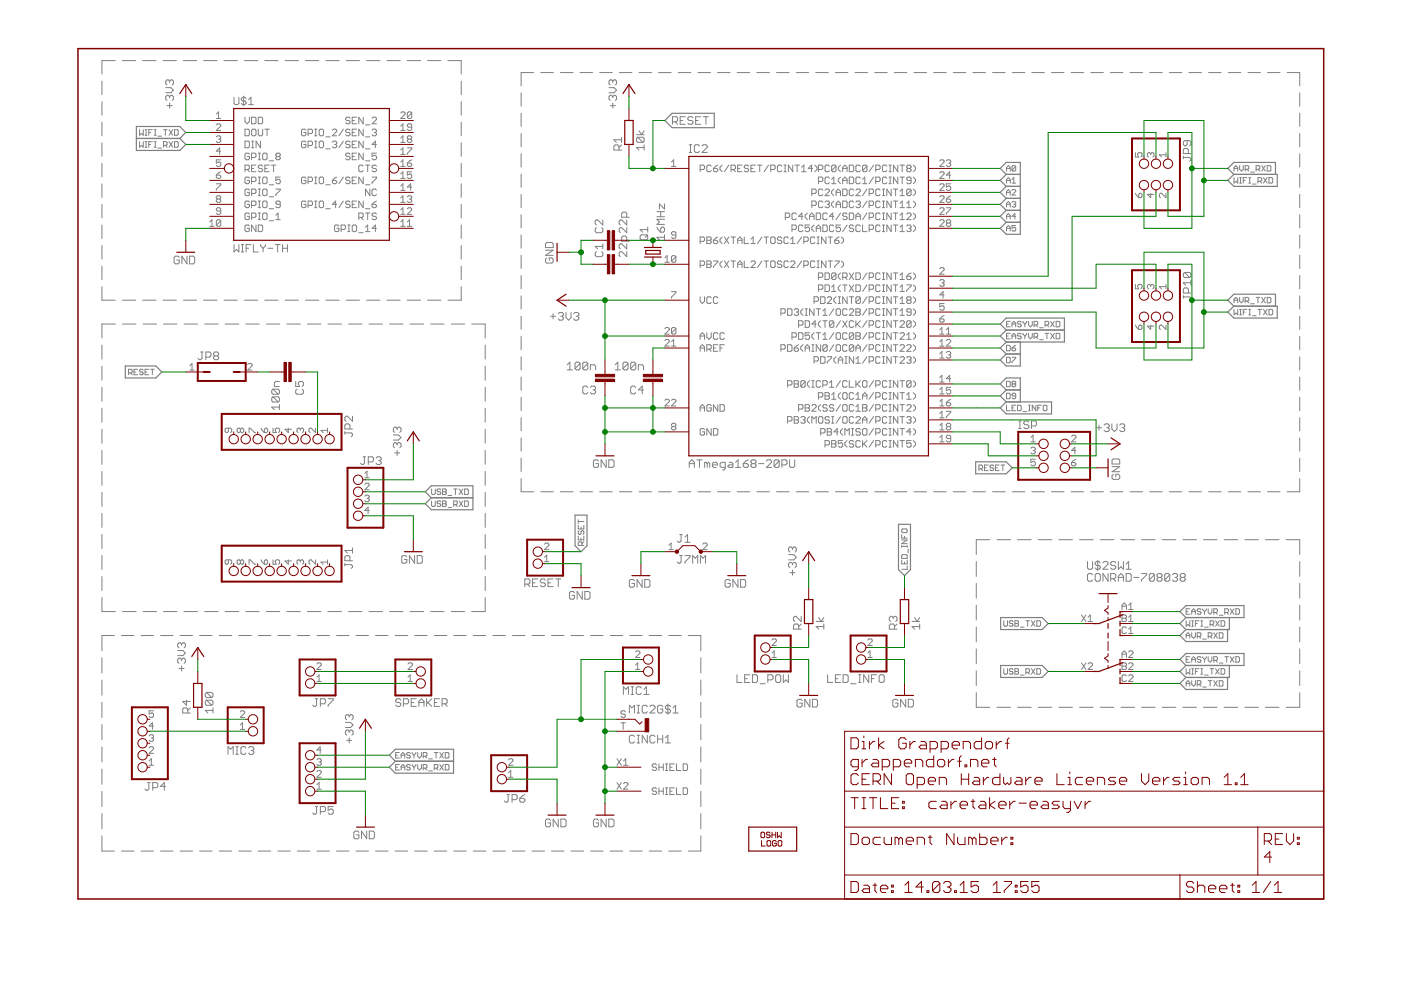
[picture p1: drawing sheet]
<svg xmlns="http://www.w3.org/2000/svg" width="297mm" height="210mm" viewBox="0 0 297 210" stroke-linecap="round" stroke-linejoin="round" font-family="sans-serif">
<g fill="none" stroke="#808080" stroke-width=".21">
<path d="M21.6 17.2v2.9M24.4 12.8h-2.8v2.9M25.9 12.8h2.8M30.2 12.8h2.9M34.6 12.8h2.8M35.1 18.6h1.1l.6 .5-.6 .6h-1.1M36 17.2l-.3-.3h-.3l-.3 .3v.6l.3 .2M36 17.2l.2-.3h.3l.3 .3v.6l-.3 .2M36 17.2v.3M38.9 12.8h2.8M43.2 12.8h2.8M47.5 12.8h2.8"/>
<path d="M51.8 12.8h2.8M56.1 12.8h2.8M60.5 12.8h2.8M64.8 12.8h2.8M69.1 12.8h2.8M73.4 12.8h2.8M77.7 12.8h2.8M82 12.8h2.9M86.3 12.8h2.9M90.7 12.8h2.8M95 12.8h2.8v2.9M97.8 17.2v2.9"/>
<path d="M110.5 19.7v2.8M113.2 15.4h-2.7v2.8M114.7 15.4h2.6M118.8 15.4h2.7M123 15.4h2.6M127.1 15.4h2.7M129.1 18.6h1.1l.5 .5-.5 .6h-1.1M129.9 17.2v.3M129.9 17.2l-.3-.3h-.2l-.3 .3v.6l.3 .2M129.9 17.2l.3-.3h.3l.2 .3v.6l-.2 .2M131.3 15.4h2.7M135.5 15.4h2.7"/>
<path d="M139.6 15.4h2.7M143.8 15.4h2.7M148 15.4h2.6M152.1 15.4h2.7M156.3 15.4h2.7M160.5 15.4h2.6M164.6 15.4h2.7M168.8 15.4h2.6M173 15.4h2.6M177.1 15.4h2.7M181.3 15.4h2.7M185.5 15.4h2.6"/>
<path d="M189.6 15.4h2.7M193.8 15.4h2.6M198 15.4h2.6M202.1 15.4h2.7M206.3 15.4h2.6M210.4 15.4h2.7M214.6 15.4h2.7M218.8 15.4h2.6M222.9 15.4h2.7M227.1 15.4h2.7M231.3 15.4h2.6M235.4 15.4h2.7"/>
<path d="M239.6 15.4h2.7M243.8 15.4h2.6M247.9 15.4h2.7M252.1 15.4h2.6M256.2 15.4h2.7M260.4 15.4h2.7M264.6 15.4h2.6M268.7 15.4h2.7M272.9 15.4h2.7v2.8M275.6 19.7v2.8M21.6 21.6v2.8M21.6 25.9v2.9"/>
<path d="M21.6 30.3v2.8M21.6 34.6v2.9M21.6 39v2.8M29.6 27.5v1.2l.4-.4 .4 .4v-1.2M29.6 30v1.2l.4-.4 .4 .4v-1.2M30.8 28.7h.4M30.8 27.5h.4M30.8 31.2h.4M30.8 30h.4M31 27.5v1.2M31 30v1.2M31.5 30.6h.4"/>
<path d="M31.5 28.1h.4M32.3 27.5h-.8v1.2M32.3 30h-.8v1.2M32.7 28.7h.4M32.7 27.5h.4M32.7 31.2h.4M32.7 30h.4M32.9 27.5v1.2M32.9 30v1.2M33.5 28.9h.8M33.5 31.4h.8M34.7 27.5h.7"/>
<path d="M34.7 30.8h.5l.2-.2v-.4l-.2-.2h-.5v1.2M35.1 27.5v1.2M35.1 30.8l.3 .4M35.4 22.4h1.1M35.8 27.5l.8 1.2M35.8 30l.8 1.2M36 20.5l-.3-.3h-.3l-.3 .3v.5l.3 .3M36 20.5l.2-.3h.3l.3 .3v.5l-.3 .3M36 20.5v.2M36 21.8v1.1M36.6 27.5l-.8 1.2M36.6 30l-.8 1.2"/>
<path d="M37 27.5h.6l.2 .2v.8l-.2 .2h-.6zM37 30h.6l.2 .2v.8l-.2 .2h-.6zM45.9 39h.9v.2l-.9 .9v.3M45.9 37.1h.7l.2 .5-.2 .2h-.5l-.2-.2zM45.9 24.2l.4-.5v1.4M45.9 25.1h.9M45.9 29l.2-.2h.5l.2 .2-.2 .5M45.9 26.5l.2-.2h.5l.2 .2v.2l-.9 1h.9M46.3 29.5h.3M46.6 29.5l.2 .2-.2 .5h-.5l-.2-.2M46.8 33.9h-.9v.7l.7-.2 .2 .2v.5l-.2 .2h-.5l-.2-.2M46.8 32h-.9l.7-.7v1.4"/>
<path d="M46.8 36.4l-.9 .7M49.6 20.6v1.3l.3 .3h.5l.3-.3v-1.3M51.7 20.4v2M51.9 35.9h.7l.3-.2v-.5l-.3-.2h-.7v1.4M51.9 24.8v1l.5 .4 .5-.4v-1M51.9 27.4h.7l.3 .2v1l-.3 .2h-.7zM51.9 29.9h.7l.3 .3v.9l-.3 .2h-.7zM52.2 20.9l-.3-.3h-.5l-.2 .3v.2l.2 .3h.5l.3 .3v.2l-.3 .3h-.5l-.2-.3M52.4 35.9l.5 .5M52.7 22.2h1M52.7 21.1l.5-.5v1.6M52.9 37.8l-.3-.3h-.4l-.3 .3v.9l.3 .2h.4l.3-.2v-.5h-.5"/>
<path d="M52.9 32.7l-.3-.2h-.4l-.3 .2v.9l.3 .3h.4l.3-.3v-.4h-.5M53.3 24.8h.7l.3 .3v.9l-.3 .2h-.7zM53.3 38.5h.7l.3-.3v-.4l-.3-.3h-.7v1.4M53.3 35.7h.5M53.3 33.4h.7l.3-.2v-.5l-.3-.2h-.7v1.4M53.3 31.3h.5M53.3 29.9h.5M53.6 27.4h.4l.3 .2v1l-.3 .2h-.4l-.3-.2v-1zM53.6 29.9v1.4M54.3 35h-1v1.4h1M54.8 38.9h.4M54.8 37.5h.4"/>
<path d="M54.8 33.9h.4M54.8 27.4v1.2l.2 .2h.5l.2-.2v-1.2M54.8 24.8h.7l.2 .3v.9l-.2 .2h-.7zM54.8 32.5h.4M55 32.5v1.4M55 37.5v1.4M55.2 29.9v1.4l-.9-1.4v1.4M55.7 37.8l.2-.3h.5l.2 .3v.9l-.2 .2h-.5l-.2-.2zM55.7 35.2l-.2-.2h-.5l-.2 .5 .2 .2h.5l.2 .5-.2 .2h-.5l-.2-.2M55.7 32.7l.2-.2h.5l.2 .2v.9l-.2 .3h-.5l-.2-.3zM56.2 35.7h.4M56.2 27.4h.9"/>
<path d="M56.6 27.4v1.4M57.1 35h-.9v1.4h.9M57.1 34.1h.9M57.1 39.2h.9M57.6 35h.9M58 35v1.4M58.7 33.2l-.2 .2 .2 .5h.5l.2-.3-.2-.4M58.7 33.2l-.2-.3 .2-.4h.5l.2 .2-.2 .5M58.7 33.2h.5M59.4 37.5h-.9v.7l.7-.2 .2 .2v.5l-.2 .2h-.5l-.2-.2M64.9 27.6l-.3-.2h-.4l-.3 .2v1l.3 .2h.4l.3-.2v-.5h-.5M64.9 37.8l-.3-.3h-.4l-.3 .3v.9l.3 .2h.4l.3-.2v-.5h-.5"/>
<path d="M64.9 30.2l-.3-.3h-.4l-.3 .3v.9l.3 .2h.4l.3-.2v-.5h-.5M65.3 38.5h.7l.3-.3v-.4l-.3-.3h-.7v1.4M65.3 28.3h.7l.3-.2v-.5l-.3-.2h-.7v1.4M65.3 30.9h.7l.3-.3v-.4l-.3-.3h-.7v1.4M66.7 38.9h.5M66.7 37.5h.5M66.7 28.8h.5M66.7 27.4h.5M66.7 31.3h.5M66.7 29.9h.5M67 27.4v1.4M67 29.9v1.4"/>
<path d="M67 37.5v1.4M67.7 37.8l.2-.3h.5l.2 .3v.9l-.2 .2h-.5l-.2-.2zM67.7 27.6l.2-.2h.5l.2 .2v1l-.2 .2h-.5l-.2-.2zM67.7 30.2l.2-.3h.5l.2 .3v.9l-.2 .2h-.5l-.2-.2zM69.1 39.2h.9M69.1 31.6h.9M69.1 29h.9M70.5 38.2h.7l.2 .5-.2 .2h-.5l-.2-.2zM70.5 27.6l.2-.2h.5l.2 .2v.3l-.9 .9h.9M70.5 30.2l.2-.3h.5l.2 .3-.2 .4M70.9 30.6h.3M71.2 30.6l.2 .3-.2 .4h-.5l-.2-.2"/>
<path d="M71.4 37.5l-.9 .7M72.8 37.5l-.9 1.4M72.8 29.9l-.9 1.4M72.8 27.4l-.9 1.4M74.2 25.1l-.2-.3h-.5l-.2 .5 .2 .2h.5l.2 .5-.2 .2h-.5l-.2-.2M74.2 27.6l-.2-.2h-.5l-.2 .5 .2 .2h.5l.2 .5-.2 .2h-.5l-.2-.2M74.2 30.2l-.2-.3h-.5l-.2 .5 .2 .2h.5l.2 .5-.2 .2h-.5l-.2-.2M74.2 32.7l-.2-.2h-.5l-.2 .4 .2 .3h.5l.2 .4-.2 .3h-.5l-.2-.3M74.2 37.8l-.2-.3h-.5l-.2 .5 .2 .2h.5l.2 .5-.2 .2h-.5l-.2-.2M74.7 38.2h.4M74.7 33.2h.4M74.7 30.6h.4"/>
<path d="M74.7 28.1h.4M74.7 25.5h.4M75.6 37.5h-.9v1.4h.9M75.6 32.5h-.9v1.4h.9M75.6 24.8h-.9v1.4h.9M75.6 27.4h-.9v1.4h.9M75.6 29.9h-.9v1.4h.9M77 35.2l-.2-.2h-.5l-.2 .2v1l.2 .2h.5l.2-.2M77 24.8v1.4l-.9-1.4v1.4M77 27.4v1.4l-.9-1.4v1.4M77 29.9v1.4l-.9-1.4v1.4M77 32.5v1.4l-.9-1.4v1.4"/>
<path d="M77 37.5v1.4l-.9-1.4v1.4M77.5 35h.9M77.5 34.1h.9M77.5 39.2h.9M77.5 31.6h.9M77.5 29h.9M77.5 26.5h.9M78 35v1.4M78.9 37.5h.9v.3l-.9 .9v.2M78.9 25.1l.2-.3h.5l.2 .3v.2l-.9 .9h.9M78.9 27.6l.2-.2h.5l.2 .2-.2 .5M79.4 28.1h.2"/>
<path d="M79.6 28.1l.2 .2-.2 .5h-.5l-.2-.2M79.8 32.5h-.9v.7l.5-.3 .4 .3v.4l-.2 .3h-.5l-.2-.3M79.8 35.2l-.2-.2h-.5l-.2 .2 .2 .5h.5l.2 .2-.2 .5h-.5l-.2-.2M79.8 30.6h-.9l.7-.7v1.4M85 37.8h.9M85 35.3h.9M85 24l.2-.3h.5l.2 .3v.2l-.9 .9h.9M85 27.7h.9M85 30.2h.9M85 26.7l.4-.4v1.4M85 29.3l.4-.5v1.4M85 31.8l.4-.5v1.4"/>
<path d="M85 34.4l.4-.5v1.4M85 36.9l.4-.5v1.4M85 39.4l.4-.4v1.4M85 32.7h.9M86.4 34.6h.7l.2 .5-.2 .2h-.5l-.2-.2zM86.4 31.3h.9v.3l-.9 .9v.2M86.6 29.5l-.2 .2 .2 .5h.5l.2-.2-.2-.5M86.6 29.5l-.2-.2 .2-.5h.5l.2 .2-.2 .5M86.6 29.5h.5M87.3 36.4h-.9v.7l.4-.2 .5 .2v.5l-.2 .2h-.5l-.2-.2M87.3 33.9l-.9 .7M87.3 24v.9l-.2 .2h-.5l-.2-.2"/>
<path d="M87.3 27h-.7l-.2-.3 .2-.4h.5l.2 .2v.9l-.2 .3h-.5l-.2-.3M87.3 39.7h-.9l.7-.7v1.4M87.3 24l-.2-.3h-.5l-.2 .3v.9M87.3 24l-.9 .9M97.8 21.6v2.8M97.8 25.9v2.9M97.8 30.3v2.8M97.8 34.6v2.9M97.8 39v2.8M110.5 24v2.8M110.5 28.3v2.8M110.5 32.6v2.8"/>
<path d="M110.5 36.9v2.8M129.4 22.4h1.1M129.9 20.5v.2M129.9 21.8v1.1M129.9 20.5l-.3-.3h-.2l-.3 .3v.5l.3 .3M129.9 20.5l.3-.3h.3l.2 .3v.5l-.2 .3M131.2 31.8v-.8l-.2-.3h-.6l-.2 .3v.8h1.6M131.8 30.7l-.6 .6M131.8 29.6h-1.6l.5 .6M131.8 29.1v1.1M135 28.6h1.6M135.2 29.1h1.1l.3 .3v.5l-.3 .3"/>
<path d="M135.2 29.1l-.2 .3v.5l.2 .3h1.1M135.2 29.1l1.1 1.1M135.5 27.7l.5 .9 .6-.9M136.6 31.3h-1.6l.5 .5M136.6 30.7v1.1M142.4 34.4l.4-.5v1.4M142.4 35.3h.9M142.6 25.8h.8l.3-.3v-.5l-.3-.3h-.8v1.7M143.1 25.8l.6 .6M144.2 25.5h.6M145.3 24.7h-1.1v1.7h1.1M146.1 32.3h.6"/>
<path d="M146.1 30.7h.6M146.4 30.7v1.6M146.9 25l-.2-.3h-.6l-.3 .3v.3l.3 .2h.6l.2 .3v.3l-.2 .3h-.6l-.3-.3M147.5 25.5h.5M148.3 31l-.3-.3h-.5l-.3 .3v1l.3 .3h.5l.3-.3M148.4 35.9h.7l.3-.2v-.5l-.3-.2h-.7v1.4M148.6 24.7h-1.1v1.7h1.1M148.8 31l.3-.3h.6l.2 .3v.2l-1.1 1.1h1.1M149.1 24.7h1.1M149.7 24.7v1.7M150.8 35.2l-.2-.2h-.5l-.2 .2v1l.2 .2h.5l.2-.2M151.3 35.7h.7l.2 .5-.2 .2h-.5l-.2-.2z"/>
<path d="M152.2 35l-.9 .7M153.1 35l-.4 .5v.4l.4 .5M154.5 35l-.9 1.4M155 35.9h.7l.2-.2v-.5l-.2-.2h-.7v1.4M155.5 35.9l.4 .5M156.4 35.7h.5M157.3 35h-.9v1.4h.9M158.7 35.2l-.2-.2h-.5l-.2 .5 .2 .2h.5l.2 .5-.2 .2h-.5l-.2-.2M159.2 35.7h.5M160.1 35h-.9v1.4h.9M160.6 35h.9M161.1 35v1.4"/>
<path d="M162.9 35l-.9 1.4M163.4 35.9h.7l.2-.2v-.5l-.2-.2h-.7v1.4M165.8 35.2l-.3-.2h-.4l-.3 .2v1l.3 .2h.4l.3-.2M166.2 36.4h.5M166.2 35h.5M166.5 35v1.4M168.1 35v1.4l-.9-1.4v1.4M168.6 35h.9M169 35v1.4M170 35.5l.4-.5v1.4M170 36.4h.9M172.3 35.7h-.9l.7-.7v1.4"/>
<path d="M172.8 35l.4 .5v.4l-.4 .5M173.5 35.9h.7l.3-.2v-.5l-.3-.2h-.7v1.4M173.5 38.5h.7l.3-.3v-.4l-.3-.3h-.7v1.4M175.9 35.2l-.3-.2h-.4l-.3 .2v1l.3 .2h.4l.3-.2M175.9 37.8l-.3-.3h-.4l-.3 .3v.9l.3 .2h.4l.3-.2M176.3 38l.5-.5v1.4M176.3 38.9h.9M177.2 35.2l-.2-.2h-.4l-.3 .2v1M177.2 35.2v1l-.2 .2h-.4l-.3-.2M177.2 35.2l-.9 1M178.2 35l-.5 .5v.4l.5 .5M178.2 37.5l-.5 .5v.5l.5 .4"/>
<path d="M178.7 36.4v-.9l.4-.5 .5 .5v.9M178.7 38.9v-.9l.4-.5 .5 .5v.9M178.7 38.2h.9M178.7 35.7h.9M180.1 35h.7l.2 .2v1l-.2 .2h-.7zM180.1 37.5h.7l.2 .3v.9l-.2 .2h-.7zM182.4 37.8l-.2-.3h-.5l-.2 .3v.9l.2 .2h.5l.2-.2M182.4 35.2l-.2-.2h-.5l-.2 .2v1l.2 .2h.5l.2-.2M182.9 38l.4-.5v1.4M182.9 38.9h.9M183.8 35.2l-.2-.2h-.5l-.2 .2v1M183.8 35.2v1l-.2 .2h-.5l-.2-.2"/>
<path d="M183.8 35.2l-.9 1M185.2 37.5l-.9 1.4M185.2 35l-.9 1.4M185.7 35.9h.7l.2-.2v-.5l-.2-.2h-.7v1.4M185.7 38.5h.7l.2-.3v-.4l-.2-.3h-.7v1.4M188 35.2l-.2-.2h-.5l-.2 .2v1l.2 .2h.5l.2-.2M188 37.8l-.2-.3h-.5l-.2 .3v.9l.2 .2h.5l.2-.2M188.5 38.9h.5M188.5 37.5h.5M188.5 36.4h.5M188.5 35h.5M188.7 35v1.4"/>
<path d="M188.7 37.5v1.4M190.4 35v1.4l-1-1.4v1.4M190.4 37.5v1.4l-1-1.4v1.4M190.8 37.5h.9M190.8 35h.9M191.3 35v1.4M191.3 37.5v1.4M192.5 35.7l-.3-.2 .3-.5h.4l.3 .2-.3 .5M192.5 35.7l-.3 .2 .3 .5h.4l.3-.2-.3-.5M192.5 35.7h.4M193.2 38.2h-.7l-.3-.2 .3-.5h.4l.3 .3v.9l-.3 .2h-.4l-.3-.2M193.6 35l.5 .5v.4l-.5 .5"/>
<path d="M193.6 37.5l.5 .5v.5l-.5 .4M199.2 36.7l.3-.3h.4l.3 .3v.2l-1 .9h1M199.2 34.1l.3-.2h.4l.3 .2v.3l-1 .9h1M199.2 39.2l.3-.2h.4l.3 .2v.2l-1 1h1M200.6 34.1l.3-.2h.4l.3 .2-.3 .5M201.1 34.6h.2M201.3 34.6l.3 .2-.3 .5h-.4l-.3-.2M201.6 39h-1v.7l.5-.3 .5 .3v.4l-.3 .3h-.4l-.3-.3M201.6 37.1h-1l.7-.7v1.4M213.4 38.2h.8M213.4 35.7h.8M213.4 38.8v-.7l.4-.4 .4 .4v.7"/>
<path d="M213.4 36.3v-.8l.4-.4 .4 .4v.8M214.6 38.1l.3-.4v1.1M214.6 38.8h.7M215.3 35.3v.8l-.1 .2h-.4l-.2-.2M215.3 35.3l-.1-.2h-.4l-.2 .2v.8M215.3 35.3l-.7 .8M240.7 32.4v.9h.7l-.2-.5 .2-.4h.5l.2 .2v.5l-.2 .2M244 32.6l.2-.2 .5 .2v.5l-.3 .2M244 32.6l-.3-.2-.4 .2v.5l.2 .2M244 32.6v.2M247.2 32.8h-1.4l.5 .5M247.2 32.4v.9"/>
<path d="M250.9 33.4h1.3l.3 .3v.2l-.3 .3M250.9 33.1v.6M251.7 29.8v.8l-.3 .3h-.3l-.2-.3v-.5l.2-.3h1.1l.3 .3v.5l-.3 .3M252 32.6v-.9l-.3-.2h-.6l-.2 .2v.9h1.6M261.6 35.7h.8M261.6 36.3v-.8l.4-.4 .4 .4v.8M261.6 37.7v1.1l.4-.4 .4 .4v-1.1M262.8 35.1v.8l.4 .4 .4-.4v-.8M262.8 38.8h.4M262.8 37.7h.4M263 37.7v1.1M263.6 38.2h.4"/>
<path d="M264 35.9h.6l.2-.2v-.4l-.2-.2h-.6v1.2M264.4 37.7h-.8v1.1M264.4 35.9l.4 .4M264.8 38.8h.4M264.8 37.7h.4M265 37.7v1.1M265.2 36.5h.7M265.6 39h.7M266.3 35.9h.6l.2-.2v-.4l-.2-.2h-.6v1.2M266.7 38.4h.6l.2-.2v-.4l-.2-.1h-.6v1.1M266.7 35.9l.4 .4M267.1 38.4l.4 .4"/>
<path d="M267.5 35.1l.8 1.2M267.9 37.7l.8 1.1M268.3 35.1l-.8 1.2M268.7 35.1h.5l.3 .2v.8l-.3 .2h-.5zM268.7 37.7l-.8 1.1M269 37.7h.6l.2 .1v.8l-.2 .2h-.6zM275.6 24v2.8M275.6 28.3v2.8M275.6 32.6v2.8M275.6 36.9v2.8M21.6 43.3v2.9M21.6 47.7v2.9"/>
<path d="M21.6 52.1v2.8M21.6 56.4v2.9M38 54.6l-.3-.3h-.5l-.3 .3v1.1l.3 .2h.5l.3-.2v-.6h-.5M39.6 54.3v1.6l-1-1.6v1.6M40.2 54.3h.8l.3 .3v1.1l-.3 .2h-.8zM44.5 47.1l.4-.5v1.4M44.5 48h.9M46.1 42.2l-.2 .2 .2 .5h.5l.2-.2-.2-.5M46.1 42.2l-.2-.2 .2-.5h.5l.2 .2-.2 .5M46.1 42.2h.5M46.8 46.8v1l-.2 .2h-.5l-.2-.2M46.8 46.8l-.2-.2h-.5l-.2 .2v1"/>
<path d="M46.8 44.7h-.7l-.2-.2 .2-.5h.5l.2 .3v.9l-.2 .2h-.5l-.2-.2M46.8 46.8l-.9 1M49.6 51.9v1.5l.5-.5 .6 .5v-1.5M51.2 53.4h.5M51.2 51.9h.5M51.4 51.9v1.5M52.2 52.6h.5M52.9 47.9l-.3-.2h-.4l-.3 .2v1l.3 .2h.4l.3-.2v-.5h-.5M52.9 45.4l-.3-.2h-.4l-.3 .2v.9l.3 .3h.4l.3-.3v-.4h-.5M52.9 42.9l-.3-.3h-.4l-.3 .3v.9l.3 .2h.4l.3-.2v-.5h-.5M52.9 40.3l-.3-.2h-.4l-.3 .2v1l.3 .2h.4l.3-.2v-.5h-.5M53.2 51.9h-1v1.5"/>
<path d="M53.3 46.1h.7l.3-.2v-.5l-.3-.2h-.7v1.4M53.3 43.6h.7l.3-.3v-.4l-.3-.3h-.7v1.4M53.3 41h.7l.3-.2v-.5l-.3-.2h-.7v1.4M53.7 51.9v1.5h1.1M54.3 47.7v1.4l-1-1.4v1.4M54.8 47.7h.7l.2 .2v1l-.2 .2h-.7zM54.8 46.6h.4M54.8 45.2h.4M54.8 44h.4M54.8 42.6h.4M54.8 41.5h.4M54.8 40.1h.4"/>
<path d="M55 40.1v1.4M55 42.6v1.4M55 45.2v1.4M55.3 51.9v.2l.5 .5M55.7 40.3l.2-.2h.5l.2 .2v1l-.2 .2h-.5l-.2-.2zM55.7 45.4l.2-.2h.5l.2 .2v.9l-.2 .3h-.5l-.2-.3zM55.7 42.9l.2-.3h.5l.2 .3v.9l-.2 .2h-.5l-.2-.2zM55.8 52.6v.8M56.3 51.9v.2l-.5 .5M56.8 52.6h1M57.1 41.7h.9M57.1 44.3h.9"/>
<path d="M57.1 46.8h.9M58.4 51.9h1M58.5 46.6h.9M58.5 40.1h.9v.2l-.9 1v.2M58.5 45.6l.4-.4v1.4M58.9 51.9v1.5M59.4 43.3h-.7l-.2-.2 .2-.5h.5l.2 .3v.9l-.2 .2h-.5l-.2-.2M59.9 52.6h1M59.9 51.9v1.5M60.9 51.9v1.5M64.9 42.9l-.3-.3h-.4l-.3 .3v.9l.3 .2h.4l.3-.2v-.5h-.5M65.3 43.6h.7l.3-.3v-.4l-.3-.3h-.7v1.4"/>
<path d="M66.7 44h.5M66.7 42.6h.5M67 42.6v1.4M67.7 42.9l.2-.3h.5l.2 .3v.9l-.2 .2h-.5l-.2-.2zM69.1 44.3h.9M71.4 43.3h-.9l.7-.7v1.4M71.9 47.9l-.3-.2h-.4l-.3 .2v1l.3 .2h.4l.3-.2v-.5h-.5M72.3 48.6h.7l.3-.2v-.5l-.3-.2h-.7v1.4M72.8 42.6l-.9 1.4M73.7 47.7h.5M73.7 49.1h.5M74 47.7v1.4"/>
<path d="M74.2 42.9l-.2-.3h-.5l-.2 .5 .2 .2h.5l.2 .5-.2 .2h-.5l-.2-.2M74.7 43.3h.4M74.9 47.7h.5l.2 .2v1l-.2 .2h-.5l-.2-.2v-1zM75.6 42.6h-.9v1.4h.9M76.1 46.1h.7l.2-.2v-.5l-.2-.2h-.7v1.4M76.1 49.3h.9M76.5 46.1l.5 .5M77 42.6v1.4l-.9-1.4v1.4M77.5 49.1h.9M77.5 45.2h.9M77.5 44.3h.9M77.5 48.2l.5-.5v1.4"/>
<path d="M78 45.2v1.4M78.4 40.1v1.4l-.9-1.4v1.4M78.9 43.3h.7l.2 .5-.2 .2h-.5l-.2-.2zM79.8 48.4h-.9l.7-.7v1.4M79.8 45.4l-.2-.2h-.5l-.2 .2 .2 .5h.5l.2 .2-.2 .5h-.5l-.2-.3M79.8 40.3l-.2-.2h-.5l-.2 .2v1l.2 .2h.5l.2-.2M79.8 42.6l-.9 .7M85 48h.9M85 45.4h.9M85 42.9h.9M85 40.4h.9M85 47.1l.4-.5v1.4"/>
<path d="M85 42l.4-.5v1.4M85 44.5l.4-.5v1.4M86.4 47.1l.4-.5v1.4M86.4 48h.9M86.4 44.3l.2-.3h.5l.2 .3v.2l-.9 .9h.9M86.4 41.7l.2-.2h.5l.2 .2-.2 .5M86.8 42.2h.3M87.1 42.2l.2 .2-.2 .5h-.5l-.2-.2M97.8 43.3v2.9M97.8 47.7v2.9M97.8 52.1v2.8M97.8 56.4v2.9"/>
<path d="M110.5 41.2v2.8M110.5 45.5v2.8M110.5 49.8v2.8M110.5 54.1v2.8M110.5 58.4v2.8M115.7 53h1.6l-1.6 1.1h1.6M115.9 54.7l-.2 .3v.5l.2 .3h1.1l.3-.3v-.5l-.3-.3h-.5v.5M115.9 51.4h1.1l.3 .3v.8h-1.6v-.8zM126.4 53.3l-.2 .3v.5l.2 .3h1.2l.2-.3v-.5l-.2-.3M126.4 48.3l-.2 .2v.6l.2 .2h1.2l.2-.2v-.6l-.2-.2M127.8 46.6v1.1l-1.1-1.1h-.3l-.2 .3v.5l.2 .3M127.8 51.7v1.1"/>
<path d="M127.8 52.2h-1.6l.5 .6M132.9 46.1v-.8l-.3-.3h-.5l-.3 .3v.8h1.6M132.9 46.6v1.1l-1.1-1.1h-.3l-.2 .3v.5l.2 .3M132.9 48.3v1l-1.1-1h-.3l-.2 .2v.6l.2 .2M132.9 51.1v-.8l-.3-.2h-.5l-.3 .2v.8h1.6M132.9 51.7v1.1l-1.1-1.1h-.3l-.2 .3v.5l.2 .3M132.9 53.3v1.1l-1.1-1.1h-.3l-.2 .3v.5l.2 .3M136 49.8h1.1l.2 .3v.5l-.2 .3h-1.1l-.3-.3v-.5zM137.3 48.7h-1.6l.5 .5M137.3 48.2v1M137.3 49.8l-.5 .5M139.3 48.2l.2 .5 .6 .5"/>
<path d="M139.3 46h1.6M139.3 44.9h1.6M140.1 48.4l.3-.2h.2l.3 .2v.6l-.3 .2h-.5zM140.1 44.9v1.1M140.9 50.3h-1.6l.5 .6M140.9 43.2v1.1l-1.1-1.1v1.1M140.9 49.8v1.1M140.9 46.5h-1.6l.5 .6-.5 .5h1.6M141 54.7l.4-.5v1.4M141 55.6h.9M143.3 54.4l-.2-.2h-.5l-.2 .2v1M143.3 54.4v1l-.2 .2h-.5l-.2-.2"/>
<path d="M143.3 49.8h-.7l-.2-.2 .2-.5h.5l.2 .3v.9l-.2 .2h-.5l-.2-.2M143.3 54.4l-.9 1M148.4 56.3h.7l.3-.3v-.4l-.3-.3h-.7v1.4M148.4 51.2h.7l.3-.3v-.4l-.3-.3h-.7v1.4M149.9 55.3h.7l.2 .3-.2 .4 .2 .5-.2 .2h-.7zM149.9 50.2h.7l.2 .3-.2 .4 .2 .5-.2 .2h-.7zM149.9 56h.7M149.9 50.9h.7M151.3 55.3h.9v.3l-.9 .9v.2M151.3 50.9h.7l.2 .5-.2 .2h-.5l-.2-.2zM152.2 50.2l-.9 .7M153.1 50.2l-.4 .5v.5l.4 .4"/>
<path d="M153.1 55.3l-.4 .5v.5l.4 .4M153.6 55.3l.9 1.4M153.6 50.2l.9 1.4M154.5 55.3l-.9 1.4M154.5 50.2l-.9 1.4M155 55.3h.9M155 50.2h.9M155.5 50.2v1.4M155.5 55.3v1.4M156.4 56h.9M156.4 51.6v-.9l.5-.5 .4 .5v.9M156.4 56.7v-.9l.5-.5 .4 .5v.9"/>
<path d="M156.4 50.9h.9M157.8 55.3v1.4h.9M157.8 50.2v1.4h.9M159.2 55.6l.2-.3h.5l.2 .3v.2l-.9 .9h.9M159.2 51.6h.9M159.2 50.7l.5-.5v1.4M161.5 55.3l-.9 1.4M161.5 50.2l-.9 1.4M162 55.3h.9M162 50.2h.9M162.5 50.2v1.4M162.5 55.3v1.4"/>
<path d="M163.4 55.6l.2-.3h.5l.2 .3v.9l-.2 .2h-.5l-.2-.2zM163.4 50.5l.2-.3h.5l.2 .3v.9l-.2 .2h-.5l-.2-.2zM165.8 55.6l-.3-.3h-.4l-.3 .5 .3 .2h.4l.3 .5-.3 .2h-.4l-.3-.2M165.8 50.5l-.3-.3h-.4l-.3 .5 .3 .2h.4l.3 .5-.3 .2h-.4l-.3-.2M166.5 46.1h.7l.2-.2v-.5l-.2-.2h-.7v1.4M167.2 55.6l-.3-.3h-.4l-.3 .3v.9l.3 .2h.4l.3-.2M167.2 50.5l-.3-.3h-.4l-.3 .3v.9l.3 .2h.4l.3-.2M167.6 55.6l.3-.3h.4l.3 .3v.2l-1 .9h1M167.6 51.6h1M167.6 50.7l.5-.5v1.4M167.9 48.6h.7l.2-.2v-.5l-.2-.2h-.7v1.4M168.8 45.4l-.2-.2h-.5l-.2 .2v.9l.2 .3h.5l.2-.3"/>
<path d="M170 55.3l-1 1.4M170 50.2l-1 1.4M170.2 47.9l-.2-.2h-.5l-.2 .2v1l.2 .2h.5l.2-.2M170.2 45.9h-.9l.7-.7v1.4M170.4 56.3h.7l.3-.3v-.4l-.3-.3h-.7v1.4M170.4 51.2h.7l.3-.3v-.4l-.3-.3h-.7v1.4M171.2 45.2l-.5 .4v.5l.5 .5M171.6 47.7h-.9v.7l.7-.2 .2 .2v.5l-.2 .2h-.5l-.2-.2M171.6 46.6v-1l.5-.4 .5 .4v1M171.6 45.9h1M172.1 41h.7l.3-.2v-.5l-.3-.2h-.7v1.4M172.1 43.6h.7l.3-.3v-.4l-.3-.3h-.7v1.4"/>
<path d="M172.6 47.7l-.5 .5v.4l.5 .5M172.8 55.6l-.3-.3h-.4l-.3 .3v.9l.3 .2h.4l.3-.2M172.8 50.5l-.3-.3h-.4l-.3 .3v.9l.3 .2h.4l.3-.2M173.1 45.2h.7l.2 .2v.9l-.2 .3h-.7zM173.1 49.1v-.9l.4-.5 .5 .5v.9M173.1 48.4h.9M173.2 55.3h.5M173.2 56.7h.5M173.2 50.2h.5M173.2 51.6h.5M173.5 50.2v1.4M173.5 55.3v1.4"/>
<path d="M173.5 58.8h.7l.3-.2v-.5l-.3-.2h-.7v1.4M174.5 47.7h.7l.2 .2v1l-.2 .2h-.7zM174.5 40.3l-.3-.2h-.4l-.3 .2v1l.3 .2h.4l.3-.2M174.5 42.9l-.3-.3h-.4l-.3 .3v.9l.3 .2h.4l.3-.2M174.9 57.9h.7l.3 .2v.9l-.3 .3h-.7zM174.9 40.3l.3-.2h.4l.3 .2v.3l-1 .9h1M174.9 42.9l.3-.3h.4l.3 .3-.3 .4M175.1 50.2v1.4l-.9-1.4v1.4M175.1 55.3v1.4l-.9-1.4v1.4M175.4 45.4l-.2-.2h-.5l-.2 .2v.9l.2 .3h.5l.2-.3M175.4 43.3h.2M175.6 55.3h.9"/>
<path d="M175.6 50.2h.9M175.6 43.3l.3 .3-.3 .4h-.4l-.3-.2M176 50.2v1.4M176 55.3v1.4M176.8 47.9l-.2-.2h-.5l-.2 .2v1l.2 .2h.5l.2-.2M176.8 40.1l-.5 .5v.4l.5 .5M176.8 42.6l-.5 .5v.5l.5 .4M176.8 45.9h-.9l.7-.7v1.4M177 55.3h.9v.3l-.9 .9v.2M177 50.9h.7l.2 .5-.2 .2h-.5l-.2-.2zM177.2 58.1l-.2-.2h-.4l-.3 .2v.9M177.2 58.1v.9l-.2 .3h-.4l-.3-.3"/>
<path d="M177.2 58.1l-.9 .9M177.3 41.5v-.9l.4-.5 .5 .5v.9M177.3 44v-.9l.4-.5 .5 .5v.9M177.3 43.3h.9M177.3 40.8h.9M177.9 50.2l-.9 .7M178.2 47.7h-.9v.7l.7-.2 .2 .2v.5l-.2 .2h-.5l-.2-.2M178.2 57.9l-.5 .4v.5l.5 .5M178.2 45.2l-.9 1.4M178.4 55.3l.4 .5v.5l-.4 .4M178.4 50.2l.4 .5v.5l-.4 .4M178.7 40.1h.7l.2 .2v1l-.2 .2h-.7z"/>
<path d="M178.7 42.6h.7l.2 .3v.9l-.2 .2h-.7zM178.7 58.8h.7l.2-.2v-.5l-.2-.2h-.7v1.4M179.1 58.8l.5 .5M179.6 45.4l-.2-.2h-.5l-.2 .2 .2 .5h.5l.2 .2-.2 .5h-.5l-.2-.3M179.6 47.7l-.9 1.4M180.1 45.2h.7l.2 .2v.9l-.2 .3h-.7zM180.1 57.9l.9 1.4M181 40.3l-.2-.2h-.5l-.2 .2v1l.2 .2h.5l.2-.2M181 42.9l-.2-.3h-.5l-.2 .3v.9l.2 .2h.5l.2-.2M181 47.9l-.2-.2h-.5l-.2 .5 .2 .2h.5l.2 .5-.2 .2h-.5l-.2-.2M181 57.9l-.9 1.4M181.5 57.9h.7l.2 .2v.9l-.2 .3h-.7z"/>
<path d="M181.5 46.6v-1l.4-.4 .5 .4v1M181.5 40.3l.2-.2h.5l.2 .2v.3l-.9 .9h.9M181.5 42.9l.2-.3h.5l.2 .3-.2 .4M181.5 45.9h.9M181.9 43.3h.3M182.2 43.3l.2 .3-.2 .4h-.5l-.2-.2M182.4 47.9l-.2-.2h-.5l-.2 .2v1l.2 .2h.5l.2-.2M182.9 47.7v1.4h.9M183.8 57.9l-.9 1.4M183.8 45.2l-.9 1.4M183.8 42.6l-.9 1.4M183.8 40.1l-.9 1.4"/>
<path d="M184.3 58.8h.7l.2-.2v-.5l-.2-.2h-.7v1.4M184.3 41h.7l.2-.2v-.5l-.2-.2h-.7v1.4M184.3 43.6h.7l.2-.3v-.4l-.2-.3h-.7v1.4M184.3 46.1h.7l.2-.2v-.5l-.2-.2h-.7v1.4M184.3 48.6h.7l.2-.2v-.5l-.2-.2h-.7v1.4M186.6 40.3l-.2-.2h-.5l-.2 .2v1l.2 .2h.5l.2-.2M186.6 42.9l-.2-.3h-.5l-.2 .3v.9l.2 .2h.5l.2-.2M186.6 45.4l-.2-.2h-.5l-.2 .2v.9l.2 .3h.5l.2-.3M186.6 47.9l-.2-.2h-.5l-.2 .2v1l.2 .2h.5l.2-.2M186.6 58.1l-.2-.2h-.5l-.2 .2v.9l.2 .3h.5l.2-.3M187.1 57.9h.5M187.1 59.3h.5"/>
<path d="M187.1 47.7h.5M187.1 49.1h.5M187.1 46.6h.5M187.1 45.2h.5M187.1 44h.5M187.1 42.6h.5M187.1 41.5h.5M187.1 40.1h.5M187.3 40.1v1.4M187.3 42.6v1.4M187.3 45.2v1.4M187.3 47.7v1.4"/>
<path d="M187.3 57.9v1.4M189 40.1v1.4l-1-1.4v1.4M189 42.6v1.4l-1-1.4v1.4M189 45.2v1.4l-1-1.4v1.4M189 47.7v1.4l-1-1.4v1.4M189 57.9v1.4l-1-1.4v1.4M189.4 57.9h1M189.4 47.7h1M189.4 45.2h1M189.4 42.6h1M189.4 40.1h1M189.9 40.1v1.4"/>
<path d="M189.9 42.6v1.4M189.9 45.2v1.4M189.9 47.7v1.4M189.9 57.9v1.4M190.8 40.6l.5-.5v1.4M190.8 43.1l.5-.5v1.4M190.8 45.6l.5-.4v1.4M190.8 48.2l.5-.5v1.4M190.8 58.3l.5-.4v1.4M190.8 59.3h.9M190.8 49.1h.9M190.8 46.6h.9"/>
<path d="M190.8 44h.9M190.8 41.5h.9M192.2 58.6h.7l.3 .4-.3 .3h-.4l-.3-.3zM192.2 45.4l.3-.2h.4l.3 .2v.2l-1 1h1M192.2 47.9l.3-.2h.4l.3 .2-.3 .5M192.2 43.1l.5-.5v1.4M192.2 44h1M192.7 48.4h.2M192.9 48.4l.3 .2-.3 .5h-.4l-.3-.2M193.2 40.3l-.3-.2h-.4l-.3 .2v1M193.2 40.3v1l-.3 .2h-.4l-.3-.2M193.2 40.3l-1 1"/>
<path d="M193.2 57.9l-1 .7M193.6 40.1l.5 .5v.4l-.5 .5M193.6 42.6l.5 .5v.5l-.5 .4M193.6 45.2l.5 .4v.5l-.5 .5M193.6 47.7l.5 .5v.4l-.5 .5M193.6 57.9l.5 .4v.5l-.5 .5M199.2 59.5l.3-.2h.4l.3 .2-.3 .5M199.2 41.7l.3-.2h.4l.3 .2v.3l-1 .9h1M199.2 44.3l.3-.3h.4l.3 .3v.2l-1 .9h1M199.2 46.8l.3-.2h.4l.3 .2v.3l-1 .9h1M199.2 57l.3-.3h.4l.3 .3v.2l-1 .9h1M199.7 60h.2"/>
<path d="M199.9 60l.3 .2-.3 .5h-.4l-.3-.2M200.6 42.2h.7l.3 .5-.3 .2h-.4l-.3-.2zM200.6 44h1v.3l-1 .9v.2M200.9 47.3l-.3-.2 .3-.5h.4l.3 .2-.3 .5M200.9 47.3l-.3 .2 .3 .5h.4l.3-.2-.3-.5M200.9 47.3h.4M201.6 41.5l-1 .7M213.4 49v-.8l.4-.4 .4 .4v.8M213.4 48.4h.8M213.4 45.9h.8M213.4 43.3h.8M213.4 40.8h.8"/>
<path d="M213.4 41.4v-.8l.4-.4 .4 .4v.8M213.4 43.9v-.8l.4-.4 .4 .4v.8M213.4 46.4v-.7l.4-.4 .4 .4v.7M214.6 42.9l.2-.2h.4l.1 .2-.1 .4M214.6 40.4l.2-.2h.4l.1 .2v.2l-.7 .8h.7M214.9 43.3h.3M215.2 43.3l.1 .2-.1 .4h-.4l-.2-.2M215.3 45.9h-.7l.6-.6v1.1M215.3 47.8h-.7v.6l.3-.2 .4 .2v.4l-.1 .2h-.4l-.2-.2M240.7 41l.7 .9M241.4 41.2l.5-.2 .2 .2v.5l-.2 .2h-.5zM244 41v.9l-.7-.7h1.4"/>
<path d="M247.2 41v.9l-.9-.9-.5 .2v.5l.2 .2M251.1 57.8h1.1l.3 .2v.6l-.3 .2M251.1 57.8l-.2 .2v.6l.2 .2h1.1M251.1 57.8l1.1 1M252.5 59.4v1.1M252.5 59.9h-1.6l.5 .6M275.6 41.2v2.8M275.6 45.5v2.8M275.6 49.8v2.8M275.6 54.1v2.8M275.6 58.4v2.8M21.6 60.8v2.8h2.8"/>
<path d="M21.6 73.2v2.9M21.6 77.6v3M24.5 68.7h-2.9v3M25.9 63.6h2.8M26 68.7h2.8M27.2 79.1h.6l.2-.2v-.4l-.2-.2h-.6v1.2M27.6 79.1l.4 .4M28.4 78.9h.4M29.2 78.3h-.8v1.2h.8M30.2 63.6h2.9M30.3 68.7h2.9M30.4 78.5l-.2-.2h-.4l-.2 .2 .2 .4h.4l.2 .2-.2 .4h-.4l-.2-.2"/>
<path d="M30.8 78.9h.3M31.5 78.3h-.7v1.2h.7M31.9 78.3h.8M32.3 78.3v1.2M34.6 63.6h2.8M34.7 68.7h2.8M38.9 63.6h2.8M39 68.7h2.9M40.2 78.5h1M40.2 77.5l.5-.4v1.4M42.5 74.6h.6M42.8 74.6v1.4l-.3 .3h-.2l-.3-.3"/>
<path d="M43.2 63.6h2.8M43.4 68.7h2.8M43.6 75.7h.8l.3-.3v-.5l-.3-.3h-.8v1.7M45.6 75.4l-.3-.2v-.3l.3-.3h.5l.3 .3v.3l-.3 .2M45.6 75.4l-.3 .3v.3l.3 .3h.5l.3-.3v-.3l-.3-.3M45.6 75.4h.5M47.5 63.6h2.8M47.8 68.7h2.8M51.8 63.6h2.8M52.1 68.7h2.8M52.5 77.3l.2-.2h.5l.2 .2v.2l-.9 1h.9M56.1 63.6h2.8"/>
<path d="M56.5 68.7h2.8M60.5 63.6h2.8M60.8 68.7h2.9M64.8 63.6h2.8M65.2 68.7h2.8M69.1 63.6h2.8M69.5 68.7h2.9M73.4 63.6h2.8M73.9 68.7h2.8M77.7 63.6h2.8M78.2 68.7h2.9M82 63.6h2.9"/>
<path d="M82.6 68.7h2.8M86.3 63.6h2.9M87 68.7h2.8M90.7 63.6h2.8M91.3 68.7h2.9M95.7 68.7h2.8M97.8 60.8v2.8h-2.8M100 68.7h2.9v3M102.9 73.2v2.9M102.9 77.6v3M110.5 62.7v2.8M110.5 67v2.8"/>
<path d="M110.5 71.3v2.8M110.5 75.6v2.8M110.5 79.9v2.8M116.7 67.1h1.1M117.3 66.5v1.1M118.4 66.5l.2-.2h.6l.2 .2v.3l-.2 .3M118.9 67.1h.3M119.2 67.1l.2 .2v.3l-.2 .3h-.6l-.2-.3M120 66.3v1l.5 .6 .6-.6v-1M120.3 77.3l.5-.5v1.6M120.3 78.4h1.1M121.6 66.5l.3-.2h.5l.3 .2v.3l-.3 .3"/>
<path d="M122.2 67.1h.2M122.4 67.1l.3 .2v.3l-.3 .3h-.5l-.3-.3M123 77.1v1l-.3 .3h-.5l-.3-.3M123 77.1l-.3-.3h-.5l-.3 .3v1M123 77.1l-1.1 1M124.6 77.1v1l-.2 .3h-.6l-.3-.3M124.6 77.1l-.2-.3h-.6l-.3 .3v1M124.6 77.1l-1.1 1M125.2 78.4v-1.1h.8l.3 .3v.8M130.4 78.4h1.1M130.4 77.3l.6-.5v1.6M133.2 77.1v1l-.3 .3h-.6l-.2-.3"/>
<path d="M133.2 77.1l-.3-.3h-.6l-.2 .3v1M133.2 77.1l-1.1 1M134.8 77.1v1l-.3 .3h-.5l-.3-.3M134.8 77.1l-.3-.3h-.5l-.3 .3v1M134.8 77.1l-1.1 1M135.3 78.4v-1.1h.9l.2 .3v.8M141 69.7l.2-.3h.5l.2 .3v.2l-.9 .9h.9M141 72.2l.2-.2h.5l.2 .2v.3l-.9 .9h.9M142.4 61.8h.9v.3l-.9 .9v.2M142.4 72.5l.4-.5v1.4M142.4 73.4h.9M143.3 69.7l-.9 .9"/>
<path d="M143.3 69.7l-.2-.3h-.5l-.2 .3v.9M143.3 69.7v.9l-.2 .2h-.5l-.2-.2M148.4 62.9v1l.5 .4 .5-.4v-1M148.4 71.9v-.9l.5-.5 .5 .5v.9M148.4 74.5v-.9l.5-.5 .5 .5v.9M148.4 73.8h1M148.4 71.2h1M149.9 70.5v1l.4 .4 .5-.4v-1M149.9 74h.7l.2-.2v-.5l-.2-.2h-.7v1.4M150.3 74l.5 .5M150.8 63.2l-.2-.3h-.5l-.2 .3v.9l.2 .2h.5l.2-.2M151.3 73.8h.4"/>
<path d="M152.2 63.2l-.2-.3h-.5l-.2 .3v.9l.2 .2h.5l.2-.2M152.2 70.8l-.2-.3h-.5l-.2 .3v.9l.2 .2h.5l.2-.2M152.2 73.1h-.9v1.4h.9M152.7 73.8h.4M153.6 70.8l-.2-.3h-.5l-.2 .3v.9l.2 .2h.5l.2-.2M153.6 73.1h-.9v1.4M165.6 74h.7l.2-.2v-.5l-.2-.2h-.7v1.4M165.6 66.4h.7l.2-.2v-.5l-.2-.2h-.7v1.4M167 73.1h.7l.2 .2v1l-.2 .2h-.7zM167 65.5h.7l.2 .2v.9l-.2 .3h-.7zM167.9 71.5h.7l.2-.3v-.4l-.2-.3h-.7v1.4M168.4 73.8h.7l.2 .5-.2 .2h-.5l-.2-.2z"/>
<path d="M168.4 65.7l.2-.2h.5l.2 .2-.2 .5M168.8 66.2h.3M169.1 66.2l.2 .2-.2 .5h-.5l-.2-.3M169.3 70.5h.7l.2 .3v.9l-.2 .2h-.7zM169.3 68.9h.7l.2-.2v-.5l-.2-.2h-.7v1.4M169.3 73.1l-.9 .7M170.2 65.5l-.4 .4v.5l.4 .5M170.2 73.1l-.4 .5v.4l.4 .5M170.7 68h.7l.2 .2v1l-.2 .2h-.7zM170.7 73.8h.9M170.7 74.5v-.9l.5-.5 .4 .5v.9M170.7 65.5h.5"/>
<path d="M170.7 66.9h.5M170.9 65.5v1.4M171.6 70.5h-.9v.7l.5-.2 .4 .2v.5l-.2 .2h-.5l-.2-.2M172.1 73.1h.5M172.1 74.5h.5M172.4 73.1v1.4M172.6 76.6h.7l.2-.3v-.4l-.2-.3h-.7v1.4M172.6 63.9h.7l.2-.3v-.4l-.2-.3h-.7v1.4M172.6 70.5l-.5 .5v.5l.5 .4M172.6 65.5v1.4l-1-1.4v1.4M173.1 68.7h-1l.7-.7v1.4M173.1 70.5h.9"/>
<path d="M173.1 65.5h.9M173.5 61.3h.7l.3-.2v-.5l-.3-.2h-.7v1.4M173.5 65.5v1.4M173.5 70.5v1.4M174 62.9h.7l.2 .3v.9l-.2 .2h-.7zM174 75.6h.7l.2 .3v.9l-.2 .2h-.7zM174 68l-.5 .5v.4l.5 .5M174 73.1v1.4l-.9-1.4v1.4M174.5 65.9l.4-.4v1.4M174.5 71l.4-.5v1.4M174.5 71.9h.9M174.5 68h.9"/>
<path d="M174.5 66.9h.9M174.9 60.4h.7l.3 .2v1l-.3 .2h-.7zM174.9 68v1.4M175.4 63.2l.2-.3h.5l.2 .3v.2l-.9 .9h.9M175.4 75.6h.9v.3l-.9 .9v.2M175.4 73.3v1l-.2 .2h-.5l-.2-.2M175.4 73.3l-.2-.2h-.5l-.2 .2v1M175.4 73.3l-.9 1M176.3 61.8h.9M176.3 60.9l.5-.5v1.4M176.8 68.2l-.2-.2h-.5l-.2 .2v1M176.8 68.2v1l-.2 .2h-.5l-.2-.2"/>
<path d="M176.8 73.1l-.9 1.4M176.8 70.5l-.9 1.4M176.8 68.2l-.9 1M176.8 65.5l-.9 1.4M177.3 65.7l.2-.2h.5l.2 .2v.9l-.2 .3h-.5l-.2-.3zM177.3 75.6l-.5 .5v.5l.5 .4M177.3 62.9l-.5 .5v.5l.5 .4M177.5 70.5h.5l.2 .3v.9l-.2 .2h-.5l-.2-.2v-.9zM177.5 73.1h.5l.2 .2v1l-.2 .2h-.5l-.2-.2v-1zM177.7 77v-.9l.5-.5 .5 .5v.9M177.7 62.9h.5M177.7 64.3h.5"/>
<path d="M177.7 76.3h1M178 62.9v1.4M178.2 60.4l-.5 .5v.4l.5 .5M178.2 68l-.9 1.4M178.7 68l.9 1.4M178.7 60.4h.9M179.1 60.4v1.4M179.1 75.6h.5M179.1 77h.5M179.4 75.6v1.4M179.6 62.9v1.4l-.9-1.4v1.4M179.6 65.7l-.2-.2h-.5l-.2 .2v.9l.2 .3h.5l.2-.3"/>
<path d="M179.6 70.8l-.2-.3h-.5l-.2 .3v.9l.2 .2h.5l.2-.2M179.6 73.3l-.2-.2h-.5l-.2 .2v1l.2 .2h.5l.2-.2M179.6 68l-.9 1.4M180.1 65.7l.2-.2h.5l.2 .2v.2l-.9 1h.9M180.1 62.9h.9M180.1 60.4l.9 1.4M180.5 62.9v1.4M181 68.2l-.2-.2h-.5l-.2 .2v1l.2 .2h.5l.2-.2M181 70.8l-.2-.3h-.5l-.2 .3v.9M181 73.3l-.2-.2h-.5l-.2 .2v1M181 75.6v1.4l-.9-1.4v1.4M181 70.8v.9l-.2 .2h-.5l-.2-.2"/>
<path d="M181 73.3v1l-.2 .2h-.5l-.2-.2M181 73.3l-.9 1M181 70.8l-.9 .9M181 60.4l-.9 1.4M181.5 60.4h.7l.2 .2v1l-.2 .2h-.7zM181.5 65.5h.7l.2 .2v.2l-.2 .3 .2 .2v.2l-.2 .3h-.7zM181.5 68v1.4M181.5 70.5h.7l.2 .3v.2l-.2 .2 .2 .3v.2l-.2 .2h-.7zM181.5 74.5v-.9l.4-.5 .5 .5v.9M181.5 73.8h.9M181.5 71.2h.7M181.5 76.1l.4-.5v1.4"/>
<path d="M181.5 77h.9M181.5 66.2h.7M181.7 68.7l.7 .7M182.4 63.2l-.2-.3h-.5l-.2 .3v.9M182.4 63.2v.9l-.2 .2h-.5l-.2-.2M182.4 68l-.9 .9M182.4 63.2l-.9 .9M183.8 75.6l-.9 1.4M183.8 73.1l-.9 1.4M183.8 70.5l-.9 1.4M183.8 68l-.9 1.4M183.8 65.5l-.9 1.4"/>
<path d="M183.8 62.9l-.9 1.4M183.8 60.4l-.9 1.4M184.3 68.9h.7l.2-.2v-.5l-.2-.2h-.7v1.4M184.3 63.9h.7l.2-.3v-.4l-.2-.3h-.7v1.4M184.3 74h.7l.2-.2v-.5l-.2-.2h-.7v1.4M184.3 71.5h.7l.2-.3v-.4l-.2-.3h-.7v1.4M184.3 76.6h.7l.2-.3v-.4l-.2-.3h-.7v1.4M184.3 61.3h.7l.2-.2v-.5l-.2-.2h-.7v1.4M184.3 66.4h.7l.2-.2v-.5l-.2-.2h-.7v1.4M186.6 68.2l-.2-.2h-.5l-.2 .2v1l.2 .2h.5l.2-.2M186.6 60.6l-.2-.2h-.5l-.2 .2v1l.2 .2h.5l.2-.2M186.6 63.2l-.2-.3h-.5l-.2 .3v.9l.2 .2h.5l.2-.2"/>
<path d="M186.6 65.7l-.2-.2h-.5l-.2 .2v.9l.2 .3h.5l.2-.3M186.6 70.8l-.2-.3h-.5l-.2 .3v.9l.2 .2h.5l.2-.2M186.6 73.3l-.2-.2h-.5l-.2 .2v1l.2 .2h.5l.2-.2M186.6 75.9l-.2-.3h-.5l-.2 .3v.9l.2 .2h.5l.2-.2M187.1 62.9h.5M187.1 64.3h.5M187.1 61.8h.5M187.1 73.1h.5M187.1 74.5h.5M187.1 70.5h.5M187.1 71.9h.5M187.1 75.6h.5"/>
<path d="M187.1 77h.5M187.1 68h.5M187.1 69.4h.5M187.1 65.5h.5M187.1 66.9h.5M187.1 60.4h.5M187.3 60.4v1.4M187.3 62.9v1.4M187.3 65.5v1.4M187.3 68v1.4M187.3 70.5v1.4M187.3 73.1v1.4"/>
<path d="M187.3 75.6v1.4M189 60.4v1.4l-1-1.4v1.4M189 62.9v1.4l-1-1.4v1.4M189 65.5v1.4l-1-1.4v1.4M189 68v1.4l-1-1.4v1.4M189 70.5v1.4l-1-1.4v1.4M189 73.1v1.4l-1-1.4v1.4M189 75.6v1.4l-1-1.4v1.4M189.4 62.9h1M189.4 73.1h1M189.4 70.5h1M189.4 75.6h1"/>
<path d="M189.4 68h1M189.4 65.5h1M189.4 60.4h1M189.9 60.4v1.4M189.9 62.9v1.4M189.9 65.5v1.4M189.9 68v1.4M189.9 70.5v1.4M189.9 73.1v1.4M189.9 75.6v1.4M190.8 70.8l.3-.3h.4l.2 .3v.2l-.9 .9h.9M190.8 68.2l.3-.2h.4l.2 .2v.3l-.9 .9h.9"/>
<path d="M190.8 60.9l.5-.5v1.4M190.8 63.4l.5-.5v1.4M190.8 65.9l.5-.4v1.4M190.8 75.9l.3-.3h.4l.2 .3v.2l-.9 .9h.9M190.8 64.3h.9M190.8 61.8h.9M190.8 73.3l.3-.2h.4l.2 .2v.3l-.9 .9h.9M190.8 66.9h.9M192.2 60.4h1v.2l-1 1v.2M192.2 73.3l.3-.2h.4l.3 .2v.3l-1 .9h1M192.2 75.9l.3-.3h.4l.3 .3-.3 .4M192.2 71.9h1"/>
<path d="M192.2 71l.5-.5v1.4M192.5 63.6l-.3-.2 .3-.5h.4l.3 .3-.3 .4M192.5 63.6l-.3 .3 .3 .4h.4l.3-.2-.3-.5M192.5 63.6h.4M192.7 76.3h.2M192.9 76.3l.3 .3-.3 .4h-.4l-.3-.2M193.2 66.2h-.7l-.3-.3 .3-.4h.4l.3 .2v.9l-.3 .3h-.4l-.3-.3M193.2 68.2l-.3-.2h-.4l-.3 .2v1M193.2 68.2v1l-.3 .2h-.4l-.3-.2M193.2 68.2l-1 1M193.6 60.4l.5 .5v.4l-.5 .5M193.6 62.9l.5 .5v.5l-.5 .4"/>
<path d="M193.6 65.5l.5 .4v.5l-.5 .5M193.6 68l.5 .5v.4l-.5 .5M193.6 70.5l.5 .5v.5l-.5 .4M193.6 73.1l.5 .5v.4l-.5 .5M193.6 75.6l.5 .5v.5l-.5 .4M199.2 69.9l.5-.5v1.4M199.2 72.5l.5-.5v1.4M199.2 75l.5-.5v1.4M199.2 73.4h1M199.2 70.8h1M199.2 75.9h1M199.2 67.6h.7l.3 .5-.3 .2h-.4l-.3-.2z"/>
<path d="M200.2 64.4h-1v.7l.5-.3 .5 .3v.4l-.3 .3h-.4l-.3-.3M200.2 66.9l-1 .7M200.2 62.5h-1l.7-.7v1.4M200.6 74.8l.3-.3h.4l.3 .3-.3 .4M200.6 72.2l.3-.2h.4l.3 .2v.3l-1 .9h1M200.6 70.8h1M200.6 69.9l.5-.5v1.4M201.1 75.2h.2M201.3 75.2l.3 .3-.3 .4h-.4l-.3-.2M213.4 68.7h.4M213.4 71.2h.4M213.4 73.2h.6l.2 .2v.8l-.2 .2h-.6z"/>
<path d="M213.4 75.8h.6l.2 .1v.8l-.2 .2h-.6zM214.2 68.1h-.8v1.2h.8M214.2 70.7h-.8v1.1h.8M214.6 68.7h.7M214.6 73.8h.6l.1 .4-.1 .2h-.4l-.2-.2zM214.6 71.2h.7M214.6 69.3v-.8l.3-.4 .4 .4v.8M214.6 71.8v-.7l.3-.4 .4 .4v.7M214.6 75.8h.7v.1l-.7 .8v.2M215.3 73.2l-.7 .6M216.5 68.3l-.2-.2h-.4l-.2 .4 .2 .2h.4l.2 .4-.2 .2h-.4l-.2-.2M216.5 70.9l-.2-.2h-.4l-.2 .4 .2 .1h.4l.2 .4-.2 .2h-.4l-.2-.2"/>
<path d="M216.9 68.1v.2l.4 .4M216.9 70.7v.2l.4 .3M217.3 68.7v.6M217.3 71.2v.6M217.7 68.1l-.4 .6M217.7 70.7l-.4 .5M218.1 70.7v.8l.4 .3 .4-.3v-.8M218.1 68.1v.8l.4 .4 .4-.4v-.8M219.2 68.9h.6l.2-.2v-.4l-.2-.2h-.6v1.2M219.2 71.5h.6l.2-.3v-.3l-.2-.2h-.6v1.1M219.6 68.9l.4 .4M219.6 71.5l.4 .3"/>
<path d="M220.4 69.5h.8M220.4 72h.8M221.6 68.9h.6l.2-.2v-.4l-.2-.2h-.6v1.2M221.6 70.7h.8M222 68.9l.4 .4M222 70.7v1.1M222.8 68.1l.7 1.2M222.8 70.7l.7 1.1M223.5 68.1l-.7 1.2M223.5 70.7l-.7 1.1M223.9 68.1h.6l.2 .2v.8l-.2 .2h-.6zM223.9 70.7h.6l.2 .2v.7l-.2 .2h-.6z"/>
<path d="M240.7 60.3v.9h.7l-.2-.4 .2-.5h.5l.2 .2v.5l-.2 .2M240.7 68.9l.7 .9M241.4 69.2l.5-.3 .2 .3v.4l-.2 .2h-.5zM244 60.5l-.3-.2-.4 .2v.5l.2 .2M244 60.5v.3M244 68.9v.9l-.7-.6h1.4M244 60.5l.2-.2 .5 .2v.5l-.3 .2M247.2 60.3v.9M247.2 68.9v.9l-.9-.9-.5 .3v.4l.2 .2M247.2 60.8h-1.4l.5 .4M250.9 62.9h1.3l.3 .3v.3l-.3 .3M250.9 62.7v.5"/>
<path d="M252 62.1v-.8l-.3-.3h-.6l-.2 .3v.8h1.6M261.6 63.6h.8M261.6 64.2v-.8l.4-.3 .4 .3v.8M261.6 65.6v1.2l.4-.4 .4 .4v-1.2M262.8 66.8h.4M262.8 65.6h.4M262.8 63.1v.7l.4 .4 .4-.4v-.7M263 65.6v1.2M263.6 66.2h.4M264 63.8h.6l.2-.2v-.4l-.2-.1h-.6v1.1M264.4 65.6h-.8v1.2M264.4 63.8l.4 .4"/>
<path d="M264.8 66.8h.4M264.8 65.6h.4M265 65.6v1.2M265.2 64.4h.7M265.6 67h.7M266.3 63.1h.8M266.7 65.6h.8M266.7 63.1v1.1M267.1 65.6v1.2M267.5 63.1l.8 1.1M267.9 65.6l.8 1.2M268.3 63.1l-.8 1.1"/>
<path d="M268.7 65.6l-.8 1.2M268.7 63.1h.5l.3 .1v.8l-.3 .2h-.5zM269 65.6h.6l.2 .2v.8l-.2 .2h-.6zM275.6 62.7v2.8M275.6 67v2.8M275.6 71.3v2.8M275.6 75.6v2.8M275.6 79.9v2.8M21.6 82.1v3M21.6 86.6v2.9M21.6 91v3M21.6 95.5v2.9"/>
<path d="M21.6 99.9v3M48.4 90.8v.7l-.2 .2-.5-.2v-.5l.3-.2h.9l.2 .2v.5l-.2 .2M51 91l-.3-.2-.4 .2v.5l.2 .2 .5-.2M51 91l.2-.2 .5 .2v.5l-.3 .2-.4-.2M51 91v.5M52.8 91.7v-.9h.2l1 .9h.2M55.4 90.8l.6 .9M56 91l.5-.2 .2 .2v.5l-.2 .2h-.5zM57.9 82.5h1.1l.2 .3v.5l-.2 .3M57.9 84.1h1.1l.2 .3v.6l-.2 .2M57.9 84.1l-.3 .3v.6l.3 .2h1.1M57.9 82.5l-.3 .3v.5l.3 .3h1.1"/>
<path d="M57.9 84.1l1.1 1.1M57.9 82.5l1.1 1.1M57.9 90.8v.9h.7l-.2-.7 .2-.2h.5l.2 .2v.5l-.2 .2M59.2 86.3h-1.6l.6 .6M59.2 85.8v1.1M59.2 80.9h-.8l-.2 .3v.8h1M61.1 90.8v.9l-.7-.7h1.4M62.7 80.9v1.1h.8l-.3-.6v-.2l.3-.3h.6l.2 .3v.5l-.2 .3M63 82.5l-.3 .3v.5l.3 .3h1.1l.2-.3v-.5l-.2-.3M63.7 91l-.3-.2-.4 .2v.5l.2 .2M63.7 91v.2M63.7 91l.2-.2 .5 .2v.5l-.3 .2"/>
<path d="M66.9 90.8v.9l-.9-.9h-.3l-.2 .2v.5l.2 .2M69.4 90.8v.9M69.4 91.2h-1.3l.4 .5M73.1 91.8h1.4l.2 .3v.2l-.2 .3M73.1 91.5v.6M74.2 91v-.9l-.3-.2h-.5l-.3 .2v.9h1.6M74.7 88.2v1.1l-1-1.1h-.3l-.3 .3v.5l.3 .3M77 96.9h.5M77.3 96.9v1.3l-.3 .3h-.3l-.2-.3M78.1 97.9h.8l.3-.2v-.6l-.3-.2h-.8v1.6M79.7 97.1l.3-.2h.5l.3 .2v.3l-.3 .3M80.3 97.7h.2"/>
<path d="M80.5 97.7l.3 .2v.3l-.3 .3h-.5l-.3-.3M83.4 92.2h1.1l.5 .6-.5 .5h-1.1M83.7 96h1.1M84.2 90.8v.3M84.2 94.1v.3M84.2 95.5v1.1M84.2 94.1l-.3-.2h-.2l-.3 .2v.6l.3 .2M84.2 90.8l-.3-.2h-.2l-.3 .2v.6l.3 .3M84.2 94.1l.3-.2h.3l.2 .2v.6l-.2 .2M84.2 90.8l.3-.2h.3l.2 .2v.6l-.2 .3M102.9 82.1v3M102.9 86.6v2.9"/>
<path d="M102.9 91v3M102.9 95.5v2.9M102.9 99.9v3M110.5 84.2v2.9M110.5 88.6v2.8M110.5 92.9v2.8M110.5 97.2v2.8M124.6 82.1l-.2-.2h-.6l-.3 .2v1.1l.3 .3h.6l.2-.3M125.2 82.1l.3-.2h.5l.3 .2v.3l-.3 .3M125.7 82.7h.3M126 82.7l.3 .3v.2l-.3 .3h-.5l-.3-.3M126.9 97.7l-.3-.2h-.5l-.3 .2v1.1l.3 .3h.5l.3-.3v-.5h-.6"/>
<path d="M128.5 97.5v1.6l-1.1-1.6v1.6M129.1 97.5h.8l.3 .2v1.1l-.3 .3h-.8zM134.8 82.1l-.3-.2h-.5l-.3 .2v1.1l.3 .3h.5l.3-.3M136.4 82.7h-1.1l.9-.8v1.6M141 84.9l.2-.2h.5l.2 .2v.2l-.9 1h.9M142.4 84.9l.2-.2h.5l.2 .2v.2l-.9 1h.9M142.6 90.4l-.2-.2 .2-.5h.5l.2 .3-.2 .4M142.6 90.4l-.2 .3 .2 .4h.5l.2-.2-.2-.5M142.6 90.4h.5M146.1 99.1v-1.1l.6-.5 .5 .5v1.1M146.1 98.3h1.1M147.8 97.5h1"/>
<path d="M148.3 97.5v1.6M148.4 87.2v-.9l.5-.5 .5 .5v.9M148.4 86.5h1M149.4 91.1l-.3-.2h-.4l-.3 .2v.9l.3 .3h.4l.3-.3v-.4h-.5M149.9 98.3l-.2-.3h-.3v1.1M149.9 98.3v.8M149.9 98.3l.3-.3 .3 .3v.8M150.8 86l-.2-.2h-.5l-.2 .2v1l.2 .2h.5l.2-.2v-.5h-.5M150.8 90.9v1.4l-.9-1.4v1.4M151 98.6h1.1v-.3l-.3-.3h-.5l-.3 .3v.5l.3 .3h.5M151.3 90.9h.7l.2 .2v.9l-.2 .3h-.7zM152.2 85.8v1.4l-.9-1.4v1.4"/>
<path d="M152.7 85.8h.7l.2 .2v1l-.2 .2h-.7zM153.8 99.1h-.8l-.3-.3v-.5l.3-.3h.8v1.4l-.3 .3h-.3M154.6 98h.5l.3 .3v.8h-.8l-.3-.3 .3-.2h.8M156 99.1h1M156 98l.5-.5v1.6M157.6 98.3h.8l.3 .3v.2l-.3 .3h-.5l-.3-.3zM158.7 97.5l-.6 .2-.5 .6M159.5 98.3h.5M159.5 98.3l-.3-.3v-.3l.3-.2h.5l.3 .2v.3l-.3 .3M159.5 98.3l-.3 .3v.2l.3 .3h.5l.3-.3v-.2l-.3-.3M160.9 98.3h1M162.5 97.7l.3-.2h.5l.3 .2v.3l-1.1 1.1h1.1"/>
<path d="M165.2 97.7l-.2-.2h-.6l-.3 .2v1.1M165.2 97.7v1.1l-.2 .3h-.6l-.3-.3M165.2 97.7l-1.1 1.1M165.8 98.6h.8l.3-.3v-.6l-.3-.2h-.8v1.6M167 81.6h.7l.2-.2v-.5l-.2-.2h-.7v1.4M167 89.3h.7l.2-.3v-.4l-.2-.3h-.7v1.4M167.4 97.5v1.3l.3 .3h.5l.3-.3v-1.3M168.4 88.3h.7l.2 .3-.2 .4 .2 .5-.2 .2h-.7zM168.4 80.7h.7l.2 .2-.2 .5 .2 .5-.2 .2h-.7zM168.4 89h.7M168.4 81.4h.7M169.3 86.7h.7l.2-.2v-.5l-.2-.2h-.7v1.4"/>
<path d="M169.8 88.6l.2-.3h.5l.2 .3-.2 .4M170.2 89h.3M170.5 89l.2 .3-.2 .4h-.5l-.2-.2M170.7 86.5h.7M170.7 85.8h.7l.2 .2-.2 .5 .2 .5-.2 .2h-.7zM170.7 80.9v1l-.2 .2h-.5l-.2-.2M170.7 80.9l-.2-.2h-.5l-.2 .2v1M170.7 80.9l-.9 1M171.6 88.3l-.4 .5v.5l.4 .4M171.6 80.7l-.4 .5v.4l.4 .5M172.1 86l.3-.2h.4l.3 .2v.3l-1 .9h1M172.1 89.7v-1.4l.5 .5 .5-.5v1.4"/>
<path d="M172.1 82.1h.5M172.1 80.7h.5M172.4 80.7v1.4M173.5 88.6l.3-.3h.4l.3 .3v.9l-.3 .2h-.4l-.3-.2zM173.5 84.2h.7l.3-.3v-.4l-.3-.3h-.7v1.4M174 91.8h.7l.2-.2v-.5l-.2-.2h-.7v1.4M174 80.9l-.2-.2h-.5l-.2 .2v1l.2 .2h.5l.2-.2M174 85.8l-.5 .5v.4l.5 .5M174.5 81.6h.7l.2-.2v-.5l-.2-.2h-.7v1.4M174.9 83.2h.7l.3 .3-.3 .4 .3 .5-.3 .2h-.7zM174.9 94.3h.7l.3-.2v-.5l-.3-.2h-.7v1.4M174.9 83.9h.7"/>
<path d="M175.4 90.9h.7l.2 .2-.2 .5 .2 .4-.2 .3h-.7zM175.4 91.6h.7M175.4 86l-.2-.2h-.5l-.2 .5 .2 .2h.5l.2 .5-.2 .2h-.5l-.2-.2M175.9 88.6l-.3-.3h-.4l-.3 .3 .3 .4h.4l.3 .3-.3 .4h-.4l-.3-.2M175.9 81.2l.4-.5v1.4M175.9 82.1h.9M176.3 93.4h.7l.2 .2-.2 .5 .2 .5-.2 .2h-.7zM176.3 94.1h.7M176.3 89.7h.5M176.3 84.6h.9M176.3 88.3h.5M176.3 83.7l.5-.5v1.4"/>
<path d="M176.6 88.3v1.4M176.8 86l-.2-.2h-.5l-.2 .2 .2 .5h.5l.2 .2-.2 .5h-.5l-.2-.2M177.7 91.6h-.9l.7-.7v1.4M178.2 83.2l-.5 .5v.5l.5 .4M178.2 88.3l-.9 1.4M178.2 85.8l-.9 1.4M178.2 80.7l-.9 1.4M178.7 93.4h-1v.7l.5-.2 .5 .2v.5l-.3 .2h-.4l-.3-.2M178.7 83.5l.2-.3h.5l.2 .3v.9l-.2 .2h-.5l-.2-.2zM178.7 86l.2-.2h.5l.2 .2v1l-.2 .2h-.5l-.2-.2zM178.7 88.6l.2-.3h.5l.2 .3v.9l-.2 .2h-.5l-.2-.2zM178.7 90.9l-.5 .4v.5l.5 .5"/>
<path d="M179.1 92.3v-1.4l.5 .4 .5-.4v1.4M179.6 80.9l-.2-.2h-.5l-.2 .2v1l.2 .2h.5l.2-.2M179.6 93.4l-.5 .5v.4l.5 .5M180.1 80.7v1.4h.9M180.5 92.3h.5M180.5 90.9h.5M180.8 90.9v1.4M181 83.5l-.2-.3h-.5l-.2 .3v.9l.2 .2h.5l.2-.2M181 93.6l-.2-.2h-.5l-.2 .5 .2 .2h.5l.2 .5-.2 .2h-.5l-.2-.2M181 86l-.2-.2h-.5l-.2 .2v1l.2 .2h.5l.2-.2M181 88.6l-.2-.3h-.5l-.2 .3v.9l.2 .2h.5l.2-.2M181.5 88.6l.2-.3h.5l.2 .3v.2l-.9 .9h.9"/>
<path d="M181.5 80.7v1.4M181.5 87.2h.9M181.5 84.6h.9M181.5 86.3l.4-.5v1.4M181.5 83.7l.4-.5v1.4M181.7 81.4l.7 .7M182.4 93.6l-.2-.2h-.5l-.2 .2v1l.2 .2h.5l.2-.2M182.4 91.1l-.2-.2h-.5l-.2 .4 .2 .3h.5l.2 .4-.2 .3h-.5l-.2-.3M182.4 80.7l-.9 .9M182.9 89.7v-.9l.4-.5 .5 .5v.9M182.9 85.8h.7l.2 .2-.2 .5 .2 .5-.2 .2h-.7zM182.9 84.6v-.9l.4-.5 .5 .5v.9"/>
<path d="M182.9 93.4v1.4M182.9 86.5h.7M182.9 89h.9M182.9 83.9h.9M183.1 80.7h.5l.2 .2v1l-.2 .2h-.5l-.2-.2v-1zM183.1 90.9h.5l.2 .2v.9l-.2 .3h-.5l-.2-.3v-.9zM183.1 94.1l.7 .7M183.8 93.4l-.9 .9M185.2 93.4l-.9 1.4M185.2 90.9l-.9 1.4M185.2 88.3l-.9 1.4M185.2 85.8l-.9 1.4"/>
<path d="M185.2 83.2l-.9 1.4M185.2 80.7l-.9 1.4M185.7 91.8h.7l.2-.2v-.5l-.2-.2h-.7v1.4M185.7 94.3h.7l.2-.2v-.5l-.2-.2h-.7v1.4M185.7 81.6h.7l.2-.2v-.5l-.2-.2h-.7v1.4M185.7 84.2h.7l.2-.3v-.4l-.2-.3h-.7v1.4M185.7 86.7h.7l.2-.2v-.5l-.2-.2h-.7v1.4M185.7 89.3h.7l.2-.3v-.4l-.2-.3h-.7v1.4M188 93.6l-.2-.2h-.5l-.2 .2v1l.2 .2h.5l.2-.2M188 80.9l-.2-.2h-.5l-.2 .2v1l.2 .2h.5l.2-.2M188 83.5l-.2-.3h-.5l-.2 .3v.9l.2 .2h.5l.2-.2M188 86l-.2-.2h-.5l-.2 .2v1l.2 .2h.5l.2-.2"/>
<path d="M188 88.6l-.2-.3h-.5l-.2 .3v.9l.2 .2h.5l.2-.2M188 91.1l-.2-.2h-.5l-.2 .2v.9l.2 .3h.5l.2-.3M188.5 93.4h.5M188.5 94.8h.5M188.5 92.3h.5M188.5 90.9h.5M188.5 89.7h.5M188.5 85.8h.5M188.5 87.2h.5M188.5 84.6h.5M188.5 88.3h.5M188.5 83.2h.5"/>
<path d="M188.5 82.1h.5M188.5 80.7h.5M188.7 80.7v1.4M188.7 83.2v1.4M188.7 85.8v1.4M188.7 88.3v1.4M188.7 90.9v1.4M188.7 93.4v1.4M190.4 80.7v1.4l-1-1.4v1.4M190.4 83.2v1.4l-1-1.4v1.4M190.4 85.8v1.4l-1-1.4v1.4M190.4 88.3v1.4l-1-1.4v1.4"/>
<path d="M190.4 90.9v1.4l-1-1.4v1.4M190.4 93.4v1.4l-1-1.4v1.4M190.8 93.4h.9M190.8 90.9h.9M190.8 85.8h.9M190.8 88.3h.9M190.8 83.2h.9M190.8 80.7h.9M191.3 80.7v1.4M191.3 83.2v1.4M191.3 85.8v1.4M191.3 88.3v1.4"/>
<path d="M191.3 90.9v1.4M191.3 93.4v1.4M192.2 86l.3-.2h.4l.3 .2v.3l-1 .9h1M192.2 88.6l.3-.3h.4l.3 .3-.3 .4M192.2 84.6h1M192.2 83.7l.5-.5v1.4M192.7 89h.2M192.9 89l.3 .3-.3 .4h-.4l-.3-.2M193.2 93.4h-1v.7l.5-.2 .5 .2v.5l-.3 .2h-.4l-.3-.2M193.2 80.9l-.3-.2h-.4l-.3 .2v1M193.2 80.9v1l-.3 .2h-.4l-.3-.2M193.2 91.6h-1l.7-.7v1.4"/>
<path d="M193.2 80.9l-1 1M193.6 80.7l.5 .5v.4l-.5 .5M193.6 93.4l.5 .5v.4l-.5 .5M193.6 83.2l.5 .5v.5l-.5 .4M193.6 85.8l.5 .5v.4l-.5 .5M193.6 88.3l.5 .5v.5l-.5 .4M193.6 90.9l.5 .4v.5l-.5 .5M199.2 92.8l.5-.5v1.4M199.2 80.1l.5-.5v1.4M199.2 82.6l.5-.5v1.4M199.2 85.1l.5-.4v1.4M199.2 87.7l.5-.5v1.4"/>
<path d="M199.2 90.2l.5-.5v1.4M199.2 93.7h1M199.2 91.1h1M199.2 86.1h1M199.2 88.6h1M199.2 83.5h1M199.2 81h1M200.6 85.4h.7l.3 .4-.3 .3h-.4l-.3-.3zM200.6 87.2h1v.2l-1 1v.2M200.9 90.4l-.3-.2 .3-.5h.4l.3 .3-.3 .4M200.9 90.4l-.3 .3 .3 .4h.4l.3-.2-.3-.5M200.9 90.4h.4"/>
<path d="M201.6 93h-.7l-.3-.2 .3-.5h.4l.3 .2v1l-.3 .2h-.4l-.3-.2M201.6 82.1h-1v.7l.5-.2 .5 .2v.5l-.3 .2h-.4l-.3-.2M201.6 84.7l-1 .7M201.6 80.3h-1l.7-.7v1.4M207.6 99.4h.5l.2-.2v-.4l-.2-.2h-.5v1.2M207.9 99.4l.4 .4M208.7 99.2h.4M209.5 98.6h-.8v1.2h.8M210.7 98.8l-.2-.2h-.4l-.2 .2 .2 .4h.4l.2 .2-.2 .4h-.4l-.2-.2M211.1 99.2h.4M211.8 98.6h-.7v1.2h.7M212.2 98.6h.8"/>
<path d="M212.6 98.6v1.2M213.4 80.8h.6l.2 .2v.8l-.2 .2h-.6zM213.4 83.4h.6l.2 .2v.7l-.2 .2h-.6zM213.4 85.9v1.2h.8M214.6 86.5h.3M214.8 81.4h.4M214.8 81.4l-.2 .2 .2 .4h.4l.1-.2-.1-.4M214.8 81.4l-.2-.2 .2-.4h.4l.1 .2-.1 .4M215.3 83.9h-.5l-.2-.1 .2-.4h.4l.1 .2v.7l-.1 .2h-.4l-.2-.2M215.3 85.9h-.7v1.2h.7M215.7 85.9h.6l.2 .2v.8l-.2 .2h-.6zM216 90.9h.5"/>
<path d="M216 89.2h.5M216.2 89.2v1.7M216.9 87.3h.8M218.1 87.1h.4M218.1 85.9h.4M218.1 89.5l-.2-.3h-.6l-.2 .3v.3l.2 .2h.6l.2 .3v.3l-.2 .3h-.6l-.2-.3M218.3 85.9v1.2M218.6 95.1l.2-.3h.5l.2 .3-.2 .4M218.6 93.7h.9M218.6 92.8l.4-.5v1.4M218.7 90.3h.8l.3-.3v-.5l-.3-.3h-.8v1.7M219 95.5h.3"/>
<path d="M219.3 95.5l.2 .3-.2 .4h-.5l-.2-.2M219.5 97.4h-.9v.7l.7-.3 .2 .3v.4l-.2 .3h-.5l-.2-.3M219.6 85.9v1.2l-.7-1.2v1.2M220 86.5h.4M220.8 85.9h-.8v1.2M221.2 86.1l.2-.2h.4l.2 .2v.8l-.2 .2h-.4l-.2-.2zM227.2 92.5l.2-.2h.5l.2 .2v.3l-.9 .9h.9M227.2 98.1h.7l.2 .4-.2 .3h-.5l-.2-.3zM228.1 95.5h-.9l.7-.7v1.4M228.1 97.4l-.9 .7M232.5 90.7h1.1M233 90.1v1.1"/>
<path d="M234.1 90.1l.3-.2h.5l.3 .2v.3l-.3 .3M234.7 90.7h.2M234.9 90.7l.3 .3v.2l-.3 .3h-.5l-.3-.3M235.7 89.9v1.1l.6 .5 .5-.5v-1.1M235.8 97.6l.3-.3h1l.3 .3v.8h-1.6zM235.8 98.9h1.6l-1.6 1.1h1.6M237.4 90.1l.3-.2h.5l.3 .2v.3l-.3 .3M237.9 90.7h.3M238.2 90.7l.3 .3v.2l-.3 .3h-.5l-.3-.3M275.6 84.2v2.9M275.6 88.6v2.8M275.6 92.9v2.8"/>
<path d="M275.6 97.2v2.8M21.6 104.4v3M21.6 108.9v2.9M21.6 113.3v3M21.6 117.8v2.9M48.4 118.7v.7l-.2 .2-.5-.2v-.5l.3-.2h.9l.2 .2v.5l-.2 .2M51 118.9l-.3-.2-.4 .2v.5l.2 .2 .5-.2M51 118.9l.2-.2 .5 .2v.5l-.3 .2-.4-.2M51 118.9v.5M52.8 119.6v-.9h.2l1 .9h.2M55.4 118.7l.6 .9M56 118.9l.5-.2 .2 .2v.5l-.2 .2h-.5z"/>
<path d="M57.9 118.7v.9h.7l-.2-.7 .2-.2h.5l.2 .2v.5l-.2 .2M61.1 118.7v.9l-.7-.7h1.4M63.7 118.9l-.3-.2-.4 .2v.5l.2 .2M63.7 118.9l.2-.2 .5 .2v.5l-.3 .2M63.7 118.9v.3M66.9 118.7v.9l-.9-.9h-.3l-.2 .2v.5l.2 .2M69.4 119.2h-1.3l.4 .4M69.4 118.7v.9M73.1 119.7h1.4l.2 .3v.2l-.2 .3M73.1 119.4v.6M74.2 118.9v-.8l-.3-.3h-.5l-.3 .3v.8h1.6M74.7 116.2v1.1"/>
<path d="M74.7 116.7h-1.6l.6 .6M77.3 102.7l.3-.3h.4l.3 .3v.2l-1 .9h1M77.3 105.2l.3-.2h.4l.3 .2-.3 .5M77.3 100.4l.5-.5v1.4M77.3 101.3h1M77.8 105.7h.2M78 105.7l.3 .2-.3 .5h-.4l-.3-.2M78.3 108.2h-1l.7-.7v1.4M86.3 118.1l-.3-.3h-.6l-.2 .3v1l.2 .3h.6l.3-.3v-.5h-.6M87.9 117.8v1.6l-1.1-1.6v1.6M88.5 117.8h.8l.2 .3v1l-.2 .3h-.8zM91.5 103.7v.9l.2 .3h.4l.2-.3v-.9"/>
<path d="M91.5 106.2v1l.2 .2h.4l.2-.2v-1M93.5 103.9l-.2-.2h-.4l-.2 .2 .2 .4h.4l.2 .2-.2 .4h-.4l-.2-.3M93.5 106.4l-.2-.2h-.4l-.2 .2 .2 .4h.4l.2 .2-.2 .4h-.4l-.2-.2M93.8 104.3h.6M93.8 106.2h.6l.2 .2-.2 .4 .2 .4-.2 .2h-.6zM93.8 103.7h.6l.2 .2-.2 .4 .2 .3-.2 .3h-.6zM93.8 106.8h.6M95 105.1h.8M95 107.6h.8M96.2 103.7h.8M96.2 107h.6l.2-.2v-.4l-.2-.2h-.6v1.2M96.6 103.7v1.2"/>
<path d="M96.6 107l.4 .4M97.3 103.7l.8 1.2M97.3 106.2l.8 1.2M98.1 103.7l-.8 1.2M98.1 106.2l-.8 1.2M98.5 103.7h.6l.2 .2v.7l-.2 .3h-.6zM98.5 106.2h.6l.2 .2v.8l-.2 .2h-.6zM102.9 104.4v3M102.9 108.9v2.9M102.9 113.3v3M102.9 117.8v2.9M110.5 101.5v2.8h2.7"/>
<path d="M114.7 104.3h2.6M115.4 118.2l.5-.5v1.4M115.4 115.4l.3-.3h.4l.3 .3v.2l-1 .9h1M115.4 119.1h1M118.8 104.3h2.7M122.6 110.2v.8M122.6 111.4v.7h1.2v-.7M122.6 113.7v.8h1.2v-.8M122.6 110.6h1.2M122.8 112.5l-.2 .2v.4l.4 .2 .2-.2v-.4l.4-.2 .2 .2v.4l-.2 .2M123 104.3h2.6M123.2 111.7v.4"/>
<path d="M123.2 114.1v.4M123.4 115.6v-.5l-.2-.2h-.4l-.2 .2v.5h1.2M123.8 114.9l-.4 .4M127.1 104.3h2.7M131.3 104.3h2.7M135.5 104.3h2.7M139.6 104.3h2.7M141.8 115.6l.5-.5v1.4M141.8 116.5h.9M143.8 104.3h2.7M144.1 117.8h.6M144.1 113.3h.6"/>
<path d="M144.4 113.3v1.4l-.3 .3h-.3l-.2-.3M144.4 117.8v1.3l-.3 .3h-.3l-.2-.3M145.2 113.9l.6-.6v1.7M145.2 117.8h1.1v.3l-1.1 1v.3M145.2 115h1.1M146.9 119.4v-1.6l.5 .5 .5-.5v1.6M148 104.3h2.6M148.5 119.4v-1.6l.5 .5 .6-.5v1.6M149 115.4l.2-.3h.5l.2 .3v.2l-.9 .9h.9M152.1 104.3h2.7M156.3 104.3h2.7M160.5 104.3h2.6"/>
<path d="M164.6 104.3h2.7M167.2 117.6h1.1l.5 .6-.5 .5h-1.1M168 116.2v.3M168 119.5v.3M168 119.5l-.3-.2h-.2l-.3 .2v.6l.3 .2M168 116.2l-.3-.2h-.2l-.3 .2v.6l.3 .3M168 119.5l.3-.2h.3l.2 .2v.6l-.2 .2M168 116.2l.3-.2h.3l.2 .2v.6l-.2 .3M168.8 104.3h2.6M173 104.3h2.6M177.1 104.3h2.7M181.3 104.3h2.7"/>
<path d="M185.5 104.3h2.6M189.6 104.3h2.7M191.2 114.5h1.1l-1.1 .8h1.1M191.2 118.8v.7h1.1v-.7M191.2 113.3v.8h1.1M191.2 115.7v.4M191.2 115.8h1.1M191.4 117.6h.8l.1 .2v.6h-1.1v-.6zM191.4 112.1h.8l.1 .3v.3l-.1 .2h-.8l-.2-.2v-.3zM191.8 113.7v.4M191.8 119.2v.3M192.3 120v.7h-1.1"/>
<path d="M192.3 115.7v.4M192.5 116.4v.8M193.8 104.3h2.6M198 104.3h2.6M202.1 104.3h2.7M206.3 104.3h2.6M207 119.1v3.1M209.9 114.4h-2.9v3.2M210.4 104.3h2.7M211.4 114.4h2.8M214.6 104.3h2.7M215.8 114.4h2.8"/>
<path d="M218.8 104.3h2.6M220.1 114.4h2.9M222.9 104.3h2.7M224.5 114.4h2.9M227.1 104.3h2.7M228.9 114.4h2.9M230.6 119.1v1.3l.2 .3h.6l.2-.3v-1.3M231.3 104.3h2.6M232.7 118.8v2.2M233.3 114.4h2.9M233.3 119.3l-.3-.2h-.5l-.3 .2v.3l.3 .3h.5l.3 .3v.2l-.3 .3h-.5l-.3-.3M233.8 119.3l.3-.2h.6l.2 .2v.3l-1.1 1.1h1.1"/>
<path d="M235.4 104.3h2.7M236.1 100.6l-.3 .2v.6l.3 .2h1l.3-.2v-.6l-.3-.2h-.5v.5M236.6 119.3l-.3-.2h-.5l-.3 .2v.3l.3 .3h.5l.3 .3v.2l-.3 .3h-.5l-.3-.3M237.1 119.1v1.6l.6-.5 .5 .5v-1.6M237.7 114.4h2.8M238.8 119.6l.5-.5v1.6M239.6 104.3h2.7M242 114.4h2.9M243.8 104.3h2.6M246.4 114.4h2.9M247.9 104.3h2.7M250.8 114.4h2.9"/>
<path d="M252.1 104.3h2.6M255.2 114.4h2.8M256.2 104.3h2.7M259.5 114.4h2.9M260.4 104.3h2.7M263.9 114.4h2.9M264.6 104.3h2.6M268.3 114.4h2.9M268.7 104.3h2.7M272.7 114.4h2.9v3.2M275.6 101.5v2.8h-2.7M275.6 119.1v3.1"/>
<path d="M21.6 122.2v3M21.6 126.7v3h2.9M21.6 139.5v3.2M24.3 134.7h-2.7v3.3M25.8 134.7h2.6M26 129.7h2.8M29.9 134.7h2.7M30.3 129.7h2.9M34 134.7h2.7M34.7 129.7h2.8M37.7 137.9h1.1l.5 .6-.5 .5h-1.1M38.2 134.7h2.6"/>
<path d="M38.5 139.8l-.3-.2h-.2l-.3 .2v.6l.3 .3M38.5 139.8l.3-.2h.2l.3 .2v.6l-.3 .3M38.5 136.6l-.3-.3h-.2l-.3 .3v.5l.3 .3M38.5 136.6l.3-.3h.2l.3 .3v.5l-.3 .3M38.5 136.6v.2M38.5 139.8v.3M39 129.7h2.9M42.3 134.7h2.7M43.4 129.7h2.8M46.5 134.7h2.6M47.8 129.7h2.8M50.6 134.7h2.7"/>
<path d="M52.1 129.7h2.8M54.8 134.7h2.6M56.5 129.7h2.8M58.9 134.7h2.7M60.8 129.7h2.9M63.1 134.7h2.6M65.2 129.7h2.8M67.2 134.7h2.6M69.5 129.7h2.9M71.4 134.7h2.6M73.9 129.7h2.8M75.5 134.7h2.6"/>
<path d="M78.2 129.7h2.9M79.6 134.7h2.7M82.6 129.7h2.8M83.8 134.7h2.6M87 129.7h2.8M87.9 134.7h2.7M91.3 129.7h2.9M92.1 134.7h2.6M95.7 129.7h2.8M96.2 134.7h2.6M100.4 134.7h2.6M102.9 122.2v3"/>
<path d="M102.9 126.7v3h-2.9M104.5 134.7h2.6M108.6 134.7h2.7M111.3 123.8h.8l.3-.2v-.6l-.3-.3h-.8v1.7M111.8 123.8l.6 .6M112.8 134.7h2.6M112.9 123.6h.6M114 122.7h-1.1v1.7h1.1M115.6 123l-.2-.3h-.6l-.2 .3v.3l.2 .3h.6l.2 .2v.3l-.2 .3h-.6l-.2-.3M116.2 123.6h.5M116.9 134.7h2.7M117.3 122.7h-1.1v1.7h1.1"/>
<path d="M117.8 122.7h1.1M118.4 122.7v1.7M121.1 134.7h2.6M121.8 125.7l-.3-.3h-.5l-.3 .3v1.1l.3 .2h.5l.3-.2v-.6h-.5M123.4 125.4v1.6l-1-1.6v1.6M124 125.4h.8l.3 .3v1.1l-.3 .2h-.8zM125.2 134.7h2.7M129.4 134.7h2.6M133.5 134.7h2.7M134.5 123.1l-.3-.2h-.5l-.3 .2v1.1l.3 .3h.5l.3-.3v-.5h-.5M134.7 138.2l.3-.2h.4l.3 .2v.3l-1 .9h1M136.1 122.9v1.6l-1-1.6v1.6"/>
<path d="M136.7 122.9h.8l.3 .2v1.1l-.3 .3h-.8zM137.6 134.7h2.7M141.8 134.7h2.6M145.9 134.7h2.7v3.3M148.6 139.5v3.2M154.8 123.1l-.2-.2h-.6l-.3 .2v1.1l.3 .3h.6l.2-.3v-.5h-.5M156.5 122.9v1.6l-1.1-1.6v1.6M157 122.9h.8l.3 .2v1.1l-.3 .3h-.8zM163.7 138.5l.4-.5v1.4M163.7 139.4h.9M163.7 135.7l.2-.2h.5l.2 .2v.2l-.9 1h.9M167.5 121.4h1.1"/>
<path d="M168 120.9v1.1M169.3 133.4v-.8l-.2-.3h-.6l-.3 .3v.8h1.7M169.9 130.7v1.1l-1.1-1.1h-.3l-.3 .2v.6l.3 .3M169.9 132.3l-.6 .5M173 131.8h1.7M173.6 130.9l.5 .9 .6-.9M174.7 132.8h-1.7l.6 .6M174.7 132.3v1.1M184 135.7l.2-.2h.5l.2 .2v.2l-.9 1h.9M184 138.5l.5-.5v1.4M184 139.4h.9M189.4 130.9l-.3-.2h-.3l-.2 .2v.6l.2 .3"/>
<path d="M189.4 130.9l.3-.2h.2l.3 .2v.6l-.3 .3M189.4 130.9v.3M189.7 133.4v-.8l-.3-.3h-.6l-.2 .3v.8h1.6M190.2 132.3l-.5 .5M193.4 131.8h1.6M193.9 130.9l.5 .9 .6-.9M195 132.8h-1.6l.5 .6M195 132.3v1.1M207 123.7v3.1M207 128.3v3.1M207 132.9v3.2M207 137.6v3.1"/>
<path d="M212.8 131.6v1l.2 .2h.4l.2-.2v-1M214.8 131.8l-.2-.2h-.4l-.2 .2 .2 .4h.4l.2 .2-.2 .4h-.4l-.2-.2M215.2 131.6h.6l.1 .2-.1 .4 .1 .4-.1 .2h-.6zM215.2 132.2h.6M216.3 133h.8M217.5 131.6h.8M217.9 131.6v1.2M218.7 131.6l.8 1.2M219.5 131.6l-.8 1.2M219.8 131.6h.6l.2 .2v.8l-.2 .2h-.6zM229.3 130.4l.9 1.4M230.2 130.4l-.9 1.4"/>
<path d="M230.7 131.8h.9M230.7 130.9l.5-.5v1.4M231.6 121.9l-.2-.3h-.6l-.2 .3v1.1l.2 .2h.6l.2-.2M232.5 121.6h.5l.3 .3v1.1l-.3 .2h-.5l-.3-.2v-1.1zM234.9 121.6v1.6l-1.1-1.6v1.6M235.5 122.7h.8l.3-.3v-.5l-.3-.3h-.8v1.6M236 122.7l.6 .5M237.1 123.2v-1l.6-.6 .5 .6v1M237.1 122.4h1.1M237.9 130.4h.7l.2 .2-.2 .5 .2 .5-.2 .2h-.7zM237.9 139.4v-.9l.5-.5 .4 .5v.9M237.9 129.2v-.9l.5-.5 .4 .5v.9"/>
<path d="M237.9 131.1h.7M237.9 128.5h.9M237.9 138.7h.9M238.8 121.6h.8l.2 .3v1.1l-.2 .2h-.8zM238.8 120.7h1M238.8 133.2l-.2-.3h-.5l-.2 .3v.9l.2 .2h.5l.2-.2M239.3 131.8h.9M239.3 138.2l.2-.2h.5l.2 .2v.3l-.9 .9h.9M239.3 130.9l.5-.5v1.4M239.3 128.3l.5-.5v1.4M239.3 133.4l.5-.5v1.4M239.3 129.2h.9"/>
<path d="M239.3 134.3h.9M240.4 122.4h1.1M242 121.6h1.1v.3l-1.1 1.1v.2M244.8 121.9l-.3-.3h-.6l-.2 .3v1.1M244.8 121.9v1.1l-.3 .2h-.6l-.2-.2M244.8 121.9l-1.1 1.1M245.6 122.4l-.3-.2v-.3l.3-.3h.5l.3 .3v.3l-.3 .2M245.6 122.4l-.3 .3v.3l.3 .2h.5l.3-.2v-.3l-.3-.3M245.6 122.4h.5M248 121.9l-.2-.3h-.6l-.3 .3v1.1M248 121.9v1.1l-.2 .2h-.6l-.3-.2M248 121.9l-1.1 1.1"/>
<path d="M248.6 121.9l.2-.3h.6l.3 .3v.3l-.3 .2M249.1 122.4h.3M249.4 122.4l.3 .3v.3l-.3 .2h-.6l-.2-.2M250.5 122.4l-.3-.2v-.3l.3-.3h.5l.3 .3v.3l-.3 .2M250.5 122.4l-.3 .3v.3l.3 .2h.5l.3-.2v-.3l-.3-.3M250.5 122.4h.5M251.5 129.7h.4M251.5 134.7h.8M251.5 131.6v1.2l.4-.4 .4 .4v-1.2M251.5 135.3v-.8l.4-.3 .4 .3v.8M251.5 139.8h.4M252.3 129.1h-.8v1.1h.8"/>
<path d="M252.3 139.2h-.8v1.2h.8M252.7 129.7h.7M252.7 130.2v-.7l.3-.4 .4 .4v.7M252.7 132.8h.3M252.7 131.6h.3M252.7 134.2v.7l.3 .4 .4-.4v-.7M252.7 139.8h.7M252.9 131.6v1.2M253.4 132.2h.4M253.8 134.9h.6l.2-.2v-.4l-.2-.1h-.6v1.1M254.2 131.6h-.8v1.2M254.2 134.9l.4 .4"/>
<path d="M254.6 129.3l-.2-.2h-.4l-.2 .2 .2 .4h.4l.2 .3-.2 .2h-.4l-.2-.2M254.6 132.8h.4M254.6 131.6h.4M254.6 139.4l-.2-.2h-.4l-.2 .2 .2 .4h.4l.2 .4-.2 .2h-.4l-.2-.2M254.8 131.6v1.2M255 139.2v.2l.4 .4M255 135.5h.8M255 129.1v.2l.4 .4M255.4 133h.8M255.4 129.7v.5M255.4 139.8v.6M255.8 129.1l-.4 .6"/>
<path d="M255.8 139.2l-.4 .6M256.2 134.9h.6l.1-.2v-.4l-.1-.1h-.6v1.1M256.2 129.1v.8l.4 .3 .3-.3v-.8M256.2 139.2v.8l.4 .4 .3-.4v-.8M256.6 132.4h.5l.2-.2v-.4l-.2-.2h-.5v1.2M256.6 134.9l.3 .4M256.9 132.4l.4 .4M257.3 129.9h.6l.2-.2v-.4l-.2-.2h-.6v1.1M257.3 134.2l.8 1.1M257.7 129.9l.4 .3M257.7 131.6l.8 1.2M258.1 134.2l-.8 1.1"/>
<path d="M258.5 134.2h.6l.2 .1v.8l-.2 .2h-.6zM258.5 131.6l-.8 1.2M258.5 130.5h.8M258.9 131.6h.6l.2 .2v.8l-.2 .2h-.6zM259.7 129.9h.6l.2-.2v-.4l-.2-.2h-.6v1.1M259.7 139.2h.8M260.1 129.9l.4 .3M260.1 139.2v1.2M260.8 129.1l.8 1.1M260.8 139.2l.8 1.2M261.6 129.1l-.8 1.1M261.6 139.2l-.8 1.2"/>
<path d="M262 129.1h.6l.2 .2v.7l-.2 .2h-.6zM262 139.2h.6l.2 .2v.8l-.2 .2h-.6zM275.6 123.7v3.1M275.6 128.3v3.1M275.6 132.9v3.2M275.6 137.6v3.1M21.6 144.2v3.2M21.6 148.9v3.2M21.6 153.6v3.2M21.6 158.3v3.3M31.6 158.6l.3-.3h.4l.3 .3v.2l-1 .9h1M31.6 156l.3-.2h.4l.3 .2-.3 .5"/>
<path d="M32.1 156.5h.2M32.3 156.5l.3 .2-.3 .5h-.4l-.3-.2M32.6 150.7h-1v.7l.5-.2 .5 .2v.5l-.3 .2h-.4l-.3-.2M32.6 153.9h-1l.7-.7v1.4M38 141.7h1M38.5 141.2v1.1M39.5 148.4v1.1l-.8-.8h1.6M39.8 151.2v-.9l-.3-.2h-.5l-.3 .2v.9h1.6M40.3 150.1l-.5 .5M43.8 146.8h1.1l.2 .3v.5l-.2 .3M43.8 148.4h1.1l.2 .3v.6l-.2 .2M43.8 148.4l-.3 .3v.6l.3 .2h1.1"/>
<path d="M43.8 146.8l-.3 .3v.5l.3 .3h1.1M43.8 148.4l1.1 1.1M43.8 146.8l1.1 1.1M45.1 150.6h-1.6l.6 .6M45.1 150.1v1.1M48.3 159.9v-1.6l.6 .6 .5-.6v1.6M50 158.3h.5M50 159.9h.5M50.2 158.3v1.6M50.9 153.7l.5-.5v1.4M50.9 150.9l.3-.2h.4l.3 .2v.3l-1 .9h1M50.9 154.6h1"/>
<path d="M52.2 158.6l-.3-.3h-.5l-.3 .3v1.1l.3 .2h.5l.3-.2M52.7 158.6l.3-.3h.5l.3 .3v.3l-.3 .2M53.3 159.1h.2M53.5 159.1l.3 .3v.3l-.3 .2h-.5l-.3-.2M66.8 148.1h.6M67.1 148.1v1.4l-.3 .3h-.2l-.3-.3M67.2 143.6l.4-.5v1.4M67.2 140.8l.2-.3h.5l.2 .3v.2l-.9 .9h.9M67.2 144.5h.9M67.9 149.2h.8l.3-.3v-.5l-.3-.3h-.8v1.7M68.1 159h-.9l.7-.7v1.4M69.6 148.1h1.1v.3l-1.1 1.1v.3"/>
<path d="M73.2 153.2h1.1l.6 .5-.6 .5h-1.1M73.5 157h1.1M74 151.8v.3M74 155.1v.2M74 156.4v1.1M74 155.1l-.2-.3h-.3l-.3 .3v.5l.3 .3M74 151.8l-.2-.3h-.3l-.3 .3v.5l.3 .3M74 155.1l.3-.3h.3l.3 .3v.5l-.3 .3M74 151.8l.3-.3h.3l.3 .3v.5l-.3 .3M84.7 159.6h-.8v1.1h.8M85 148.4l-.3-.3h-.5l-.3 .3v.3l.3 .2h.5l.3 .3v.3l-.3 .3h-.5l-.3-.3M85.5 149.2h.9l.2-.3v-.5l-.2-.3h-.9v1.7"/>
<path d="M86.5 144.5h.9M86.5 140.8l.2-.3h.5l.2 .3v.2l-.9 .9h.9M86.5 143.6l.5-.5v1.4M87 159.7l-.2-.1h-.4l-.2 .1 .2 .4h.4l.2 .2-.2 .4h-.4l-.2-.2M87.2 148.9h.5M87.4 159.6l.4 .5M88.2 159.6l-.4 .5M88.3 148.1h-1.1v1.7h1.1M88.6 159.6v.7l.3 .4 .4-.4v-.7M88.8 149.8v-1.1l.6-.6 .5 .6v1.1M88.8 148.9h1.1M90.4 148.1v1.7"/>
<path d="M90.7 148.9l.8 .9M91.5 148.1l-1.1 1.1M92.1 159.6h.7M92.1 148.9h.5M92.5 159.6v1.1M93.2 148.1h-1.1v1.7h1.1M93.2 159.6l.8 1.1M93.7 149.2h.8l.3-.3v-.5l-.3-.3h-.8v1.7M94 159.6l-.8 1.1M94.3 149.2l.5 .6M94.4 159.6h.6l.2 .1v.8l-.2 .2h-.6zM131.7 153.2h.9"/>
<path d="M132.1 153.2v1.4M132.2 147.2v-1.6l.5 .6 .5-.6v1.6M132.6 150.9l-.2-.2h-.5l-.2 .2 .2 .5h.5l.2 .2-.2 .5h-.5l-.2-.2M133.4 151.2v-1.7l.6 .6 .5-.6v1.7M133.8 147.2h.5M133.8 145.6h.5M134.1 145.6v1.6M134.5 156.2l-.3-.3h-.5l-.3 .3v1l.3 .3h.5l.3-.3M134.7 141.9h1M134.7 141l.5-.5v1.4M135.1 155.9h.5M135.1 157.5h.5"/>
<path d="M135.1 149.5h.5M135.1 151.2h.5M135.3 149.5v1.7M135.3 155.9v1.6M136 145.9l-.3-.3h-.6l-.2 .3v1.1l.2 .2h.6l.3-.2M136.5 147.2h1.1M136.5 146.2l.6-.6v1.6M137.2 149.8l-.2-.3h-.6l-.2 .3v1.1l.2 .3h.6l.2-.3M137.2 155.9v1.6l-1-1.6v1.6M137.8 149.8l.3-.3h.5l.3 .3v.3l-1.1 1.1h1.1M138.9 156.2l-.3-.3h-.5l-.3 .3v1l.3 .3h.5l.3-.3M139.4 155.9v1.6"/>
<path d="M139.4 156.7h1.1M140.5 149.8l-.2-.3h-.6l-.3 .3v1.1l.3 .3h.6l.2-.3v-.6h-.5M140.5 155.9v1.6M141.1 157.5h1.1M141.1 156.4l.5-.5v1.6M141.6 149.3v2.1M142.2 149.8l-.3-.3h-.6l-.2 .3v.3l.2 .2h.6l.3 .3v.3l-.3 .3h-.6l-.2-.3M142.7 151.2h1.1M142.7 150.1l.5-.6v1.7M148.6 144.2v3.2M148.6 148.9v3.2M148.6 153.6v3.2"/>
<path d="M148.6 158.3v3.3M156.3 143.1v1.6h1M157.9 143.9h.5M159 143.1h-1.1v1.6h1.1M159.5 143.1h.8l.3 .2v1.1l-.3 .3h-.8zM161.2 145h1M162.8 144.1h.8l.3-.2v-.6l-.3-.2h-.8v1.6M164.4 143.3l.3-.2h.5l.3 .2v1.1l-.3 .3h-.5l-.3-.3zM166.1 143.1v1.6l.5-.6 .6 .6v-1.6M170.1 148.5l-.3-.2h-.6l-.2 .2v1.1l.2 .3h.6l.3-.3v-.5h-.6M171.7 148.3v1.6l-1.1-1.6v1.6M172.3 148.3h.8l.2 .2v1.1l-.2 .3h-.8z"/>
<path d="M175.5 143.1v1.6h1.1M177.1 143.9h.6M178.2 143.1h-1.1v1.6h1.1M178.8 143.1h.8l.2 .2v1.1l-.2 .3h-.8zM180.4 145h1.1M182 144.7h.6M182 143.1h.6M182.3 143.1v1.6M184.2 143.1v1.6l-1.1-1.6v1.6M184.8 143.9h.5M185.8 143.1h-1v1.6M186.4 143.3l.3-.2h.5l.3 .2v1.1l-.3 .3h-.5l-.3-.3z"/>
<path d="M190.4 148.5l-.3-.2h-.5l-.3 .2v1.1l.3 .3h.5l.3-.3v-.5h-.6M192 148.3v1.6l-1.1-1.6v1.6M192.6 148.3h.8l.3 .2v1.1l-.3 .3h-.8zM207 146.9v3.1h2.9M207 142.2v3.2M211.4 150h2.8M212.8 141.8v.9l.2 .2h.4l.2-.2v-.9M214.8 142l-.2-.2h-.4l-.2 .2 .2 .4h.4l.2 .2-.2 .3h-.4l-.2-.2M215.2 141.8h.6l.1 .2-.1 .4 .1 .3-.1 .2h-.6zM215.2 142.4h.6M215.8 150h2.8M216.3 143.1h.8"/>
<path d="M217.5 142.6h.6l.2-.2v-.4l-.2-.2h-.6v1.1M217.9 142.6l.4 .3M218.7 141.8l.8 1.1M219.5 141.8l-.8 1.1M219.8 141.8h.6l.2 .2v.7l-.2 .2h-.6zM220.1 150h2.9M224.5 150h2.9M228.9 150h2.9M229.3 140.5l.9 1.4M230.2 140.5l-.9 1.4M230.7 140.8l.2-.3h.5l.2 .3v.2l-.9 .9h.9M233.3 150h2.9"/>
<path d="M237.7 150h2.8M237.9 140.5h.7l.2 .3-.2 .4 .2 .5-.2 .2h-.7zM237.9 141.2h.7M238.8 143.3l-.2-.2h-.5l-.2 .2v1l.2 .2h.5l.2-.2M239.3 143.3l.2-.2h.5l.2 .2v.3l-.9 .9h.9M239.3 140.8l.2-.3h.5l.2 .3v.2l-.9 .9h.9M242 150h2.9M246.4 150h2.9M250.8 150h2.9M251.5 141.8v1.1l.4-.3 .4 .3v-1.1M251.5 145.5v-.8l.4-.4 .4 .4v.8M251.5 144.9h.8"/>
<path d="M252.7 144.3v.8l.3 .4 .4-.4v-.8M252.7 142.9h.3M252.7 141.8h.3M252.7 140.4v-.8l.3-.4 .4 .4v.8M252.9 141.8v1.1M253.4 142.4h.4M253.8 145.1h.6l.2-.2v-.4l-.2-.2h-.6v1.2M254.2 141.8h-.8v1.1M254.2 145.1l.4 .4M254.6 142.9h.4M254.6 141.8h.4M254.8 141.8v1.1"/>
<path d="M255 145.7h.8M255.2 150h2.8M255.4 143.1h.8M256.2 144.3h.7M256.6 141.8h.7M256.6 144.3v1.2M256.9 141.8v1.1M257.3 144.3l.8 1.2M257.3 140h.6l.2-.2v-.4l-.2-.2h-.6v1.2M257.7 141.8l.8 1.1M257.7 140l.4 .4M258.1 144.3l-.8 1.2"/>
<path d="M258.5 140.6h.8M258.5 144.3h.6l.2 .2v.8l-.2 .2h-.6zM258.5 141.8l-.8 1.1M258.9 141.8h.6l.2 .2v.7l-.2 .2h-.6zM259.5 150h2.9M263.9 150h2.9M268.3 150h2.9M275.6 142.2v3.2M275.6 146.9v3.1h-2.9M21.6 163.1v3.2M21.6 167.8v3.2M21.6 172.5v3.2"/>
<path d="M21.6 177.2v3.2h2.7M31.3 165.9h.5M31.6 165.9v1.4l-.3 .3h-.3l-.3-.3M31.6 161.3l.5-.4v1.4M31.6 162.3h1M32.4 167h.8l.3-.3v-.5l-.3-.3h-.8v1.7M35.1 166.7h-1.1l.8-.8v1.7M66.8 171h.6M67.1 171v1.4l-.3 .2h-.2l-.3-.2M67.2 161.1l.2-.2h.5l.2 .2-.2 .5M67.2 166.4l.4-.5v1.4M67.2 167.3h.9"/>
<path d="M67.2 163.6l.2-.2h.5l.2 .2v.3l-.9 .9h.9M67.6 161.6h.3M67.9 161.6l.2 .2-.2 .5h-.5l-.2-.3M67.9 172.1h.8l.3-.3v-.5l-.3-.3h-.8v1.6M70.7 171h-1.1v.8l.8-.3 .3 .3v.6l-.3 .2h-.6l-.2-.2M76.1 176.5l-.3-.3h-.5l-.3 .3v1.1l.3 .2h.5l.3-.2v-.6h-.5M77.7 176.2v1.6l-1.1-1.6v1.6M78.3 176.2h.8l.3 .3v1.1l-.3 .2h-.8zM83.9 162.7h.4M83.9 160.1h.4M84.7 162.1h-.8v1.2h.8M85 163.3v-.8l.4-.4 .4 .4v.8"/>
<path d="M85 162.7h.8M85 160.7v-.8l.4-.3 .4 .3v.8M85 160.1h.8M87 162.3l-.2-.2h-.4l-.2 .2 .2 .4h.4l.2 .2-.2 .4h-.4l-.2-.2M87.4 162.1l.4 .6M87.8 160.1v.6M87.8 162.7v.6M88.2 162.1l-.4 .6M88.6 162.1v.8l.3 .4 .4-.4v-.8M89.7 162.9h.6l.2-.2v-.4l-.2-.2h-.6v1.2M89.7 160.3h.6l.2-.2v-.4l-.2-.1h-.6v1.1M90.1 162.9l.4 .4"/>
<path d="M90.1 160.3l.4 .4M90.9 163.4h.8M90.9 160.9h.8M92.1 162.9h.5l.2-.2v-.4l-.2-.2h-.5v1.2M92.5 162.9l.3 .4M93.2 162.1l.8 1.2M94 162.1l-.8 1.2M94.4 162.1h.6l.2 .2v.8l-.2 .2h-.6zM107.5 168.5h.5M107.7 168.5v1.3l-.2 .3h-.3l-.3-.3M107.8 161.1l.3-.2h.4l.3 .2v.2l-1 1h1M107.8 164.8h1"/>
<path d="M107.8 163.9l.5-.5v1.4M108.6 169.5h.8l.2-.2v-.6l-.2-.2h-.8v1.6M110.2 169.3h.8l.3 .2v.3l-.3 .3h-.5l-.3-.3zM111.3 168.5l-1.1 .8M116.7 173.9l-.2-.2h-.6l-.2 .2v1.1l.2 .3h.6l.2-.3v-.5h-.5M118.4 173.7v1.6l-1.1-1.6v1.6M118.9 173.7h.8l.3 .2v1.1l-.3 .3h-.8zM126.9 173.9l-.3-.2h-.5l-.3 .2v1.1l.3 .3h.5l.3-.3v-.5h-.6M128.5 173.7v1.6l-1.1-1.6v1.6M129.1 173.7h.8l.3 .2v1.1l-.3 .3h-.8zM130.8 160.9l.9 1.4M130.8 165.9l.9 1.4"/>
<path d="M131.7 160.9l-.9 1.4M131.7 165.9l-.9 1.4M132.2 166.2l.2-.3h.5l.2 .3v.2l-.9 .9h.9M132.2 162.3h.9M132.2 161.3l.5-.4v1.4M139.2 162.2l-.2-.2h-.5l-.2 .4 .2 .3h.5l.2 .4-.2 .3h-.5l-.2-.3M139.2 167.3l-.2-.3h-.5l-.2 .5 .2 .2h.5l.2 .5-.2 .2h-.5l-.2-.2M139.7 162.7h.9M139.7 162v1.4M139.7 167v1.4M139.7 167.7h.9M140.6 162v1.4"/>
<path d="M140.6 167v1.4M141.1 163.4h.5M141.1 168.4h.5M141.1 162h.5M141.1 167h.5M141.3 162v1.4M141.3 167v1.4M142 162.7h.5M142 167.7h.5M143 162h-1v1.4h1M143 167h-1v1.4h1M143.4 162v1.4h1"/>
<path d="M143.4 167v1.4h1M144.8 162h.7l.3 .2v.9l-.3 .3h-.7zM144.8 167h.7l.3 .3v.9l-.3 .2h-.7zM148.6 163.1v3.2M148.6 167.8v3.2M148.6 172.5v3.2M148.6 177.2v3.2h-2.7M25.8 180.4h2.6M29.9 180.4h2.7M34 180.4h2.7M38.2 180.4h2.6M42.3 180.4h2.7"/>
<path d="M46.5 180.4h2.6M50.6 180.4h2.7M54.8 180.4h2.6M58.9 180.4h2.7M63.1 180.4h2.6M67.2 180.4h2.6M71.4 180.4h2.6M75.5 180.4h2.6M79.6 180.4h2.7M83.8 180.4h2.6M87.9 180.4h2.7M92.1 180.4h2.6"/>
<path d="M96.2 180.4h2.6M100.4 180.4h2.6M104.5 180.4h2.6M108.6 180.4h2.7M112.8 180.4h2.6M116.9 180.4h2.7M121.1 180.4h2.6M125.2 180.4h2.7M129.4 180.4h2.6M133.5 180.4h2.7M137.6 180.4h2.7M141.8 180.4h2.6"/>
</g>
<g fill="none" stroke="#808080" stroke-width=".25">
<path d="M28.9 26.8h9.2l1.3 1.3-1.3 1.3 1.3 1.2-1.3 1.3h-9.2zM28.9 29.4h9.2M142.5 24h8.9v3.1h-8.9l-1.5-1.6zM213.3 37l-1.2-1.3 1.2-1.3h3v15.3h-3l-1.2-1.3 1.2-1.3M213.3 37h3M213.3 37l-1.2 1.2 1.2 1.3M213.3 39.5h3M213.3 39.5l-1.2 1.3 1.2 1.3M261.6 37l-1.3-1.3 1.3-1.3h8.8v2.6M261.6 37h9.2v2.5h-9.2l-1.3-1.3zM213.3 42.1h3M213.3 42.1l-1.2 1.2 1.2 1.3"/>
<path d="M213.3 44.6h3M213.3 44.6l-1.2 1.3 1.2 1.2M213.3 47.1h3M26.6 77.6h6.4l1.3 1.3-1.3 1.2h-6.4zM213.3 72.5l-1.2 1.3 1.2 1.3M213.3 70l-1.2-1.3 1.2-1.3h12.4v5.1h-12.4M213.3 75.1h3M213.3 70h12.4M213.3 70l-1.2 1.2 1.2 1.3M216.3 72.5v5.1h-3l-1.2-1.3 1.2-1.2M260.3 66.2l1.3-1.3h9.2v2.5h-9.2zM261.6 64.9l-1.3-1.3 1.3-1.2h8.8v2.5"/>
<path d="M206.9 97.9h6.4l1.3 1.3-1.3 1.3h-6.4zM213.3 82.7l-1.2-1.3 1.2-1.3h3v5.1M213.3 82.7l-1.2 1.2 1.2 1.3M213.3 82.7h3M213.3 85.2h9.6v2.6h-9.6l-1.2-1.3zM90.2 104.3l1.2-1.3h8.9v5.1h-8.9l-1.2-1.3 1.2-1.3zM91.4 105.5h8.9M121.9 109.2h2.6v6.5l-1.3 1.3-1.3-1.3zM190.5 111.2h2.5v9.6l-1.2 1.2-1.3-1.2zM212.2 130.9h8.8l1.2 1.3-1.2 1.3h-8.8zM250.2 129.7l1.2-1.3h12.4v2.5h-12.4zM250.2 139.8l1.2-1.2h12.4v2.5h-12.4z"/>
<path d="M251.4 133.5l-1.2 1.2 1.2 1.3h8.9v-2.5M251.4 130.9l-1.2 1.3 1.2 1.3M260.6 130.9v2.6h-9.2M212.2 141.1h8.8l1.2 1.3-1.2 1.2h-8.8zM251.4 141.1l-1.2 1.3 1.2 1.2M251.4 143.6l-1.2 1.3 1.2 1.3h8.9v-2.6M260.6 141.1v2.5h-9.2M82.5 160.1l1.3-1.2h12.4v5h-12.4l-1.3-1.2 1.3-1.3zM83.8 161.4h12.4"/>
</g>
<g fill="none" stroke="#800000" stroke-width=".21">
<path d="M39.4 17.9v2.6M133.3 17.9v2.6M44.5 38.2h5.1M44.5 35.7h3.1M44.5 25.5h5.1M44.5 28.1h5.1M44.5 30.6h5.1M44.5 33.2h5.1M82.5 38.2h5.1M82.5 25.5h5.1M82.5 28.1h5.1M82.5 30.6h5.1"/>
<path d="M82.5 33.2h5.1M84.5 35.7h3.1M133.3 23v2.5M133.3 30.6v2.6M141 35.7h5M196.8 38.2h5.1M196.8 35.7h5.1M242.5 33.2v.5M245.1 33.2v.5M247.6 33.2v.5M39.4 50.9v2.6M44.5 48.4h5.1"/>
<path d="M44.5 45.9h5.1M44.5 43.3h5.1M44.5 40.8h5.1M82.5 48.4h5.1M82.5 43.3h5.1M82.5 40.8h5.1M84.5 45.9h3.1M118.1 53.5h2.5M125.7 56h3.1M125.7 50.9h3.1M130.3 56h3M130.3 50.9h3"/>
<path d="M138.4 50.9v1.6M138.4 54.5v1.5M141 56h5M141 50.9h5M196.8 58.6h5.1M196.8 48.4h5.1M196.8 45.9h5.1M196.8 43.3h5.1M196.8 40.8h5.1M242.5 40.2v.6M245.1 40.2v.6M247.6 40.2v.6"/>
<path d="M39.4 78.9h3.8M50.8 78.9h3.8M57.2 78.9h3M61.7 78.9h3.1M118.1 63.6h2.5M128.3 76.3v3.1M138.4 76.3v3.1M141 63.6h5M141 73.8h5M141 71.2h5M196.8 63.6h5.1M196.8 73.8h5.1"/>
<path d="M196.8 71.2h5.1M196.8 76.3h5.1M196.8 68.7h5.1M196.8 66.2h5.1M196.8 61.1h5.1M242.5 61.1v.6M242.5 68.2v.5M245.1 61.1v.6M245.1 68.2v.5M247.6 61.1v.6M247.6 68.2v.5M49.6 91.6v.5"/>
<path d="M52.1 91.6v.5M54.6 91.6v.5M57.2 91.6v.5M59.7 91.6v.5M62.3 91.6v.5M64.8 91.6v.5M67.3 91.6v.5M69.9 91.6v.5M87.6 91.6v2.5M128.3 80.9v3M128.3 94.1v2.5M138.4 80.9v3"/>
<path d="M141 91.6h5M141 86.5h5M196.8 94.1h5.1M196.8 91.6h5.1M196.8 86.5h5.1M196.8 89h5.1M196.8 83.9h5.1M196.8 81.4h5.1M219.7 94.1h.6M219.7 96.6h.6M219.7 99.2h.6M226.8 94.1h.5"/>
<path d="M226.8 96.6h.5M226.8 99.2h.5M232.4 99.2h2.5M234.9 94.1h2.6M49.6 119.5v.6M52.1 119.5v.6M54.6 119.5v.6M57.2 119.5v.6M59.7 119.5v.6M62.3 119.5v.6M64.8 119.5v.6M67.3 119.5v.6"/>
<path d="M69.9 119.5v.6M76.9 101.7h.6M76.9 104.3h.6M76.9 106.8h.6M76.9 109.3h.6M87.6 114.4v2.6M115 117h.6M115 119.5h.6M135.9 119.5v2.5M141 117h2.5l1.3-1.3h2.5l1.3 1.3h2.5M156.2 119.5v2.5M171.4 117v2.5"/>
<path d="M41.9 137.3v2.5M123.2 122v2.6M135.9 139.8h.5M163.3 139.8h.5M163.3 137.3h.5M171.4 124.6v2.5M171.4 132.2v2.5M183.6 139.8h.5M183.6 137.3h.5M191.8 124.6v2.5M191.8 132.2v2.5M229.8 132.2h2.6"/>
<path d="M234.9 125.9v1.9M234.9 128.4v.5l-.7 .5 .7 .5v.4M234.9 130.9v.7M234.9 136v1.9M234.9 138.6v.5l-.7 .5 .7 .5v.4M237.5 132.2h2.5M237.5 129.7h2.5M237.5 134.7h2.5M237.5 139.8h2.5M31.2 157.6h.6M31.2 155h.6M31.2 152.5h.6"/>
<path d="M41.9 142.4v2.5M41.9 150v2.5M52.1 155h.5M52.1 152.5h.5M66.8 144.9h.5M66.8 142.4h.5M77.5 152.5v2.5M87.6 144.9h.6M87.6 142.4h.6M130.8 155h6.1M130.8 152.5h3.8l1 1 .5-.5M135.9 142.4h.5"/>
<path d="M171.4 144.9v2.5M179.1 155h101.5v35.6h-101.5zM180.4 156.4h1.2l.4 .4v1.6l-.4 .4h-1.2zM182.8 158.8h.8M182.8 157.2h.4v1.6M183.2 156v.4M184.3 157.2v1.6M185.5 157.2h-.4l-.8 .8M186.3 156.4v2.4M187.5 157.2l-1.2 .8 1.2 .8M191.8 144.9v2.5M192.1 156.8l-.4-.4h-.7l-.4 .4v1.6l.4 .4h.7l.4-.4v-.8h-.8"/>
<path d="M192.9 157.2v1.6M194.1 157.2h-.4l-.8 .8M195.2 157.2h.8l.4 .4v1.2h-1.2l-.3-.4 .3-.4h1.2M197.2 158.8h1.2l.4-.4v-.8l-.4-.4h-1.2v2.3M199.5 158.8h1.2l.4-.4v-.8l-.4-.4h-1.2v2.3M201.9 158h1.5v-.4l-.4-.4h-.7l-.4 .4v.8l.4 .4h.7M204.2 158.8v-1.6h1.2l.4 .4v1.2M208.1 156.4v2.4h-1.2l-.4-.4v-.8l.4-.4h1.2M208.9 157.6l.4-.4h.8l.3 .4v.8l-.3 .4h-.8l-.4-.4zM211.2 157.2v1.6M212.4 157.2h-.4l-.8 .8M213.2 157.6h.8"/>
<path d="M214 156.4l-.4 .4v2M229.8 142.4h2.6M234.9 141.1v.6M237.5 144.9h2.5M237.5 142.4h2.5M31.2 162.7h.6M31.2 160.1h.6M66.8 165.2h.5M66.8 167.7h.5M66.8 162.7h.5M66.8 160.1h.5M77.5 172.8v2.6"/>
<path d="M107.4 165.2h.5M107.4 162.7h.5M118.1 170.3v2.5M128.3 170.3v2.5M130.8 167.7h5.1M130.8 162.7h5.1M161.5 178.2v1.2h.7M161.5 176.4h.4l.2 .2v.8l-.2 .2h-.4l-.2-.2v-.8zM162.6 178.4l.2-.2h.4l.2 .2v.8l-.2 .2h-.4l-.2-.2zM163.3 176.6l-.2-.2h-.4l-.2 .2 .2 .4h.4l.2 .2-.2 .4h-.4l-.2-.2M163.7 177h.8M163.7 176.4v1.2"/>
<path d="M164.5 176.4v1.2M164.6 178.4l-.2-.2h-.4l-.2 .2v.8l.2 .2h.4l.2-.2v-.4h-.4M164.8 176.4v1.2l.4-.4 .4 .4v-1.2M165 178.4l.2-.2h.4l.2 .2v.8l-.2 .2h-.4l-.2-.2zM179.1 175.4h101.5M179.1 167.7h101.5M180.4 176.7h1.2l.4 .4v1.6l-.4 .4h-1.2zM180.4 169.1h1.6M181.2 169.1v2.3M182 162.6h-1.2l-.4-.4v-.8l.4-.4h1.2v2l-.4 .3h-.4M182 164.4l-.4-.4h-.8l-.4 .4v1.6l.4 .4h.8l.4-.4M182.8 177.9l.4-.4h.7l.4 .4v.8l-.4 .4h-.7l-.4-.4z"/>
<path d="M182.8 161v1.6M182.8 165.2h.8M182.8 169.1h.8M182.8 171.4h.8M183.2 169.1v2.3M183.9 161h-.3l-.8 .8M184.3 164h-1.5v2.4h1.5M184.3 169.1h1.6M185.1 161h.8l.4 .4v1.2h-1.2l-.4-.4 .4-.4h1.2M185.1 165.6h1.2l.4-.4v-.8l-.4-.4h-1.2v2.4M185.1 169.1v2.3M185.9 165.6l.8 .8"/>
<path d="M186.7 177.5h-1.2l-.4 .4v.8l.4 .4h1.2M186.7 169.1v2.3h1.5M187 162.6h1.2l.4-.4v-.8l-.4-.4h-1.2v2.3M187.5 177.5v1.2l.3 .4h1.2v-1.6M189 164v2.4l-1.5-2.4v2.4M189 170.3h.8M189.4 162.6h1.2l.4-.4v-.8l-.4-.4h-1.2v2.3M190.6 177.9v1.2M190.6 169.1h-1.6v2.3h1.6M190.6 177.9l-.4-.4h-.4v1.6M190.6 177.9l.4-.4 .3 .4v1.2M191.3 169.9h.4v.4h-.4z"/>
<path d="M191.3 171.1h.4v.3h-.4zM191.7 161.8h1.6v-.4l-.4-.4h-.8l-.4 .4v.8l.4 .4h.8M192.1 178.3h1.6v-.4l-.4-.4h-.8l-.4 .4v.8l.4 .4h.8M192.5 164h.8l.4 .4v1.6l-.4 .4h-.8l-.4-.4v-1.6zM194.1 162.6v-1.6h1.1l.4 .4v1.2M194.5 166.4h1.1l.4-.4v-.8l-.4-.4h-1.1v2.4M194.5 179.1v-1.6h1.1l.4 .4v1.2M196.8 165.6h1.6v-.4l-.4-.4h-.8l-.4 .4v.8l.4 .4h.8M196.8 177.5h.8M197.2 177.1v1.6l.4 .4M198 160.2v2.4h-1.2l-.4-.4v-.8l.4-.4h1.2M198.5 169.9h-1.2l-.4 .4v.8l.4 .3h1.2"/>
<path d="M199.1 161h.8l.4 .4v.8l-.4 .4h-.8l-.3-.4v-.8zM199.1 166.4v-1.6h1.2l.4 .4v1.2M199.7 169.9h.7l.4 .4v1.1h-1.1l-.4-.3 .4-.4h1.1M201.1 161v1.6M201.6 169.9v1.5M202.3 161h-.4l-.8 .8M202.3 176.7v2.4l-1.6-2.4v2.4M202.8 169.9h-.4l-.8 .8M203 161.4h.8M203 177.5v1.2l.4 .4h1.2v-1.6M203.6 170.7h1.5v-.4l-.4-.4h-.7l-.4 .4v.8l.4 .3h.7M203.8 160.2l-.4 .4v2"/>
<path d="M203.8 165.2h1.6M203.8 164v2.4M204.6 162.2h.4v.4h-.4zM205.4 164v2.4M205.8 162.6v-1.6h1.1l.4 .4v1.2M205.9 169.9h.8M206.2 177.9l-.4-.4h-.4v1.6M206.2 177.9v1.2M206.2 177.9l.3-.4 .4 .4v1.2M206.3 169.5v1.6l.4 .3M206.5 164.8h.8l.4 .4v1.2h-1.2l-.3-.4 .3-.4h1.2M207.7 176.7v2.4h1.2l.4-.4v-.8l-.4-.4h-1.2"/>
<path d="M207.9 169.9h.7l.4 .4v1.1h-1.1l-.4-.3 .4-.4h1.1M208.1 161.8h1.6v-.4l-.4-.4h-.8l-.4 .4v.8l.4 .4h.8M208.5 164.8v1.6M209.7 164.8h-.4l-.8 .8M209.8 169.1v2.3M210.1 178.3h1.5v-.4l-.4-.4h-.8l-.3 .4v.8l.3 .4h.8M210.4 161h.8M210.8 160.6v1.6l.4 .4M211 169.9l-1.2 .8 1.2 .7M211.8 170.7h1.5v-.4l-.4-.4h-.8l-.3 .4v.8l.3 .3h.8M212 164v2.4h-1.2l-.4-.4v-.8l.4-.4h1.2M212.4 177.5v1.6"/>
<path d="M212.8 164.8v1.2l.4 .4 .4-.4 .4 .4 .3-.4v-1.2M213.6 177.5h-.4l-.8 .8M214.1 169.9v1.5M214.3 177.5h.4v.4h-.4zM214.3 178.7h.4v.4h-.4zM215.3 169.9h-.4l-.8 .8M215.5 164.8h.8l.4 .4v1.2h-1.2l-.4-.4 .4-.4h1.2M216 170.3h1.6M217.5 164.8v1.6M218.4 170.7h1.5v-.4l-.4-.4h-.7l-.4 .4v.8l.4 .3h.7M218.6 164.8h-.4l-.7 .8M219.4 165.6h1.6v-.4l-.4-.4h-.8l-.4 .4v.8l.4 .4h.8"/>
<path d="M221.1 169.9h.8l.4 .4v1.1h-1.2l-.4-.3 .4-.4h1.2M224.1 164v2.4h1.5M224.6 169.9h-1.2l-.3 .4 .3 .4h.8l.4 .4-.4 .3h-1.1M225.4 169.9v1.2l.4 .3h1.1M226.4 166.4h.8M226.4 164.8h.4v1.6M226.8 163.7v.3M226.9 169.9v2l-.3 .3h-.4M227.7 169.9l.8 1.5 .8-1.5M229.5 164.8h-1.1l-.4 .4v.8l.4 .4h1.1M230.1 169.9v1.5M230.3 165.6h1.6v-.4l-.4-.4h-.8l-.4 .4v.8l.4 .4h.8"/>
<path d="M231.2 169.9h-.4l-.7 .8M232.7 166.4v-1.6h1.1l.4 .4v1.2M236.6 164.8h-1.2l-.4 .4 .4 .4h.8l.4 .4-.4 .4h-1.2M237.3 165.6h1.6v-.4l-.4-.4h-.8l-.4 .4v.8l.4 .4h.8M242 164v1.6l.8 .8 .8-.8v-1.6M244.3 165.6h1.6v-.4l-.4-.4h-.7l-.5 .4v.8l.5 .4h.7M246.7 164.8v1.6M247.9 164.8h-.4l-.8 .8M250.2 164.8h-1.2l-.4 .4 .4 .4h.8l.4 .4-.4 .4h-1.2M251 166.4h.8M251 164.8h.4v1.6M251.4 163.7v.3"/>
<path d="M252.5 165.2l.4-.4h.8l.4 .4v.8l-.4 .4h-.8l-.4-.4zM254.9 166.4v-1.6h1.1l.4 .4v1.2M259.5 166.4h1.6M259.5 164.8l.8-.8v2.4M261.9 166h.4v.4h-.4zM263.1 166.4h1.5M263.1 164.8l.7-.8v2.4M266.7 175.4v10.1M268.1 178.3h1.1l.4-.4v-.8l-.4-.4h-1.1v2.4M268.8 178.3l.8 .8M270.4 177.9h.8M271.9 176.7h-1.5v2.4h1.5"/>
<path d="M272.7 176.7v1.6l.8 .8 .8-.8v-1.6M275.1 178.7h.4v.4h-.4zM275.1 177.5h.4v.4h-.4zM179.1 185.5h101.5M180.4 186.9h1.2l.4 .4v1.5l-.4 .4h-1.2zM183.2 187.7h.7l.4 .4v1.1h-1.1l-.4-.4 .4-.4h1.1M185.1 187.7h.8M185.5 187.3v1.5l.4 .4M186.7 188.4h1.5v-.3l-.4-.4h-.8l-.3 .4v.7l.3 .4h.8M189 187.7h.4v.4h-.4zM189 188.8h.4v.4h-.4zM191.9 189.2h1.5"/>
<path d="M191.9 187.7l.7-.8v2.3M195.7 188.1h-1.5l1.2-1.2v2.3M196.5 188.8h.4v.4h-.4zM199.3 187.3v1.5l-.4 .4h-.8l-.4-.4M199.3 187.3l-.4-.4h-.8l-.4 .4v1.5M199.3 187.3l-1.6 1.5M200 187.3l.4-.4h.8l.4 .4v.4l-.4 .4M200.8 188.1h.4M201.2 188.1l.4 .3v.4l-.4 .4h-.8l-.4-.4M202.4 188.8h.4v.4h-.4zM203.6 189.2h1.5M203.6 187.7l.7-.8v2.3"/>
<path d="M207.5 186.9h-1.6v1.2l.8-.4h.4l.4 .4v.7l-.4 .4h-.8l-.4-.4M210.6 189.2h1.5M210.6 187.7l.7-.8v2.3M212.9 186.9h1.6v.4l-1.6 1.5v.4M215.2 188.8h.4v.4h-.4zM215.2 187.7h.4v.4h-.4zM218 186.9h-1.6v1.2l.8-.4h.4l.4 .4v.7l-.4 .4h-.8l-.4-.4M220.3 186.9h-1.5v1.2l.7-.4h.4l.4 .4v.7l-.4 .4h-.8l-.3-.4M250.2 185.5v5.1M253.1 187.3l-.4-.4h-.8l-.4 .4v.4l.4 .4h.8l.4 .3v.4l-.4 .4h-.8l-.4-.4M253.9 188.1l.4-.4h.8l.3 .4v1.1M253.9 186.9v2.3"/>
<path d="M256.2 188.4h1.6v-.3l-.4-.4h-.8l-.4 .4v.7l.4 .4h.8M258.6 188.4h1.5v-.3l-.4-.4h-.7l-.4 .4v.7l.4 .4h.7M260.9 187.7h.8M261.3 187.3v1.5l.4 .4M262.4 188.8h.4v.4h-.4zM262.4 187.7h.4v.4h-.4zM265.5 189.2h1.6M265.5 187.7l.8-.8v2.3M269.4 186.9l-1.6 2.3M269.6 181.7h-1.5l1.1-1.1v2.3M270.2 189.2h1.5M270.2 187.7l.8-.8v2.3"/>
<circle cx="48.6" cy="35.7" r=".99"/>
<circle cx="83.5" cy="35.7" r=".99"/>
<circle cx="242.5" cy="34.7" r=".99"/>
<circle cx="242.5" cy="39.2" r=".99"/>
<circle cx="245.1" cy="34.7" r=".99"/>
<circle cx="245.1" cy="39.2" r=".99"/>
<circle cx="247.6" cy="39.2" r=".99"/>
<circle cx="247.6" cy="34.7" r=".99"/>
<circle cx="83.5" cy="45.9" r=".99"/>
<circle cx="242.5" cy="67.2" r=".99"/>
<circle cx="242.5" cy="62.7" r=".99"/>
<circle cx="245.1" cy="67.2" r=".99"/>
<circle cx="245.1" cy="62.7" r=".99"/>
<circle cx="247.6" cy="62.7" r=".99"/>
<circle cx="247.6" cy="67.2" r=".99"/>
<circle cx="49.6" cy="93.1" r=".99"/>
<circle cx="52.1" cy="93.1" r=".99"/>
<circle cx="54.6" cy="93.1" r=".99"/>
<circle cx="57.2" cy="93.1" r=".99"/>
<circle cx="59.7" cy="93.1" r=".99"/>
<circle cx="62.3" cy="93.1" r=".99"/>
<circle cx="64.8" cy="93.1" r=".99"/>
<circle cx="67.3" cy="93.1" r=".99"/>
<circle cx="69.9" cy="93.1" r=".99"/>
<circle cx="221.3" cy="96.6" r=".99"/>
<circle cx="221.3" cy="99.2" r=".99"/>
<circle cx="221.3" cy="94.1" r=".99"/>
<circle cx="225.8" cy="96.6" r=".99"/>
<circle cx="225.8" cy="99.2" r=".99"/>
<circle cx="225.8" cy="94.1" r=".99"/>
<circle cx="75.9" cy="109.3" r=".99"/>
<circle cx="75.9" cy="101.7" r=".99"/>
<circle cx="75.9" cy="104.3" r=".99"/>
<circle cx="75.9" cy="106.8" r=".99"/>
<circle cx="114" cy="119.5" r=".99"/>
<circle cx="114" cy="117" r=".99"/>
<circle cx="49.6" cy="121.1" r=".99"/>
<circle cx="52.1" cy="121.1" r=".99"/>
<circle cx="54.6" cy="121.1" r=".99"/>
<circle cx="57.2" cy="121.1" r=".99"/>
<circle cx="59.7" cy="121.1" r=".99"/>
<circle cx="62.3" cy="121.1" r=".99"/>
<circle cx="64.8" cy="121.1" r=".99"/>
<circle cx="67.3" cy="121.1" r=".99"/>
<circle cx="69.9" cy="121.1" r=".99"/>
<circle cx="137.4" cy="139.8" r=".99"/>
<circle cx="162.3" cy="139.8" r=".99"/>
<circle cx="162.3" cy="137.3" r=".99"/>
<circle cx="182.6" cy="137.3" r=".99"/>
<circle cx="182.6" cy="139.8" r=".99"/>
<circle cx="30.2" cy="155" r=".99"/>
<circle cx="30.2" cy="152.5" r=".99"/>
<circle cx="30.2" cy="157.6" r=".99"/>
<circle cx="53.6" cy="155" r=".99"/>
<circle cx="53.6" cy="152.5" r=".99"/>
<circle cx="65.8" cy="144.9" r=".99"/>
<circle cx="65.8" cy="142.4" r=".99"/>
<circle cx="89.2" cy="144.9" r=".99"/>
<circle cx="89.2" cy="142.4" r=".99"/>
<circle cx="137.4" cy="142.4" r=".99"/>
<circle cx="30.2" cy="162.7" r=".99"/>
<circle cx="30.2" cy="160.1" r=".99"/>
<circle cx="65.8" cy="165.2" r=".99"/>
<circle cx="65.8" cy="167.7" r=".99"/>
<circle cx="65.8" cy="162.7" r=".99"/>
<circle cx="65.8" cy="160.1" r=".99"/>
<circle cx="106.4" cy="165.2" r=".99"/>
<circle cx="106.4" cy="162.7" r=".99"/>
</g>
<path d="M16.5 10.3h264.1v180.3h-264.1z" fill="none" stroke="#800000" stroke-width=".32"/>
<g fill="none" stroke="#800000" stroke-width=".42">
<path d="M240 29.4h10.2v15.2h-10.2zM240 57.3h10.2v15.2h-10.2zM41.9 77h10.2v3.8h-10.2zM43.2 78.9h1.3M49.6 78.9h1.2M47 87.8h25.4v7.6h-25.4zM73.7 99.2h7.6v12.7h-7.6zM215.9 91.6h15.2v10.1h-15.2zM47 115.7h25.4v7.6h-25.4zM111.8 114.4h7.6v7.6h-7.6zM63.5 139.8h7.6v7.6h-7.6zM83.8 139.8h7.6v7.6h-7.6z"/>
<path d="M132.1 137.3h7.6v7.6h-7.6zM160 134.7h7.6v7.7h-7.6zM180.3 134.7h7.7v7.7h-7.7zM28 150h7.6v15.2h-7.6zM48.3 150h7.6v7.6h-7.6zM63.5 157.6h7.6v12.7h-7.6zM104.1 160.1h7.7v7.6h-7.7z"/>
<circle cx="143.5" cy="117" r=".25"/>
<circle cx="148.6" cy="117" r=".25"/>
</g>
<g fill="none" stroke="#800000" stroke-width=".25">
<path d="M38.1 19.8l1.3-1.9 1.3 1.9M132.1 19.8l1.2-1.9 1.3 1.9M49.6 23h32.9v27.9h-32.9zM132.5 25.5h1.7v5.1h-1.7zM146 33.2h50.8v63.4h-50.8zM37.5 53.5h3.8M118.1 51.6v3.8M136.7 52.5h3.5M136.7 54.5h3.5M136.9 53.1h3.1v.8h-3.1zM120 62.4l-1.9 1.2 1.9 1.3M86.4 93.5l1.2-1.9 1.3 1.9"/>
<path d="M126.4 96.6h3.8M234.9 97.3v3.8M235.6 92.8l1.9 1.3-1.9 1.3M85.7 117h3.8M170.2 118.9l1.2-1.9 1.3 1.9M40.7 139.2l1.2-1.9 1.3 1.9M121.3 124.6h3.8M134 122h3.8M154.3 122h3.8M170.6 127.1h1.7v5.1h-1.7zM190.9 127.1h1.8v5.1h-1.8zM233 125.9h3.8"/>
<path d="M234.9 132.2v1M234.9 134.2v1.1M237.5 131.7v1M237.5 133.5v1.2h.6M238.1 130.3l-5.1 1.9h-1.2M238.1 129.7h-.6v1.2M238.1 139.8h-.6v1.3M41 144.9h1.8v5.1h-1.8zM76.2 154.4l1.3-1.9 1.2 1.9M169.5 147.4h3.9M189.9 147.4h3.8M237.5 141.9v1"/>
<path d="M237.5 143.6v1.3h.6M238.1 140.5l-5.1 1.9h-1.2M75.6 175.4h3.8M116.2 172.8h3.8M126.4 172.8h3.8M158.7 175.4h10.2v5h-10.2z"/>
</g>
<g fill="#800000" stroke="#800000" stroke-width=".21">
<path d="M129.8 54h.5v4.1h-.5z"/>
<path d="M128.8 54h.5v4.1h-.5z"/>
<path d="M129.8 48.9h.5v4.1h-.5z"/>
<path d="M128.8 48.9h.5v4.1h-.5z"/>
<path d="M126.2 79.4h4.1v.5h-4.1z"/>
<path d="M126.2 80.4h4.1v.5h-4.1z"/>
<path d="M136.4 79.4h4.1v.5h-4.1z"/>
<path d="M136.4 80.4h4.1v.5h-4.1z"/>
<path d="M136.8 152.4h.7v2.8h-.7z"/>
<path d="M60.2 76.8h.5v4.1h-.5z"/>
<path d="M61.2 76.8h.5v4.1h-.5z"/>
</g>
<g fill="none" stroke="#008000" stroke-width=".21">
<path d="M39.4 20.5v5h5.1M39.4 28.1h5.1M39.4 30.6h5.1M133.3 33.2v2.5h7.7M133.3 20.5v2.5M141 25.5h-2.6v10.2M201.9 35.7h10.2M201.9 38.2h10.2M242.5 33.2v-7.7h12.7v20.4h-7.6v-5.1M245.1 33.2v-5.1h-22.9v30.5h-20.3M247.6 33.2v-5.1h5.1v20.3h-10.2v-7.6M252.7 35.7h7.6"/>
<path d="M255.2 38.2h5.1M44.5 48.4h-5.1v2.5M120.6 53.5h2.6M125.7 50.9h-2.5v5.1h2.5M133.3 50.9h7.7M133.3 56h7.7M201.9 48.4h10.2M201.9 40.8h10.2M201.9 43.3h10.2M201.9 45.9h10.2M245.1 40.8v5.1h-17.8v17.7h-25.4M34.3 78.9h5.1"/>
<path d="M54.6 78.9h2.6M64.8 78.9h2.5v12.7M120.6 63.6h20.4M128.3 63.6v12.7M128.3 71.2h12.7M141 73.8h-2.6v2.5M201.9 61.1h30.5v-5.1h12.7v5.1M201.9 73.8h10.2M201.9 66.2h30.5v7.6h12.7v-5.1M201.9 71.2h10.2M201.9 76.3h10.2M201.9 68.7h10.2"/>
<path d="M242.5 61.1v-7.6h12.7v20.3h-7.6v-5.1M247.6 61.1v-5.1h5.1v20.3h-10.2v-7.6M252.7 63.6h7.6M255.2 66.2h5.1M87.6 94.1v7.6h-10.1M128.3 83.9v10.2M128.3 86.5h12.7M128.3 91.6h12.7M138.4 83.9v7.7M201.9 86.5h10.2M201.9 91.6h10.2v2.5h7.6M201.9 89h30.5v7.6h-5.1"/>
<path d="M201.9 94.1h7.6v2.5h10.2M201.9 83.9h10.2M201.9 81.4h10.2M214.6 99.2h5.1M227.3 99.2h5.1M227.3 94.1h7.6M77.5 109.3h10.1v5.1M77.5 104.3h12.7M77.5 106.8h12.7M115.6 119.5h7.6v2.5M115.6 117h7.6M141 117h-5.1v2.5"/>
<path d="M151.1 117h5.1v2.5M171.4 119.5v5.1M41.9 139.8v2.6M135.9 139.8h-12.7v12.7M163.8 139.8h7.6v5.1M171.4 134.7v2.6h-7.6M184.1 139.8h7.7v5.1M191.8 122v2.6M191.8 134.7v2.6h-7.7M222.2 132.2h7.6M240 139.8h10.2M240 132.2h10.2"/>
<path d="M240 134.7h10.2M240 129.7h10.2M31.8 155h20.3M41.9 152.5h10.2M67.3 142.4h20.3M67.3 144.9h20.3M77.5 155v10.2h-10.2M128.3 155h2.5M130.8 152.5h-12.7v10.2h-10.2M135.9 142.4h-7.6v27.9M222.2 142.4h7.6M240 142.4h10.2"/>
<path d="M240 144.9h10.2M67.3 162.7h15.2M67.3 167.7h10.2v5.1M67.3 160.1h15.2M107.9 165.2h10.2v5.1M128.3 162.7h2.5M128.3 167.7h2.5"/>
</g>
<g fill="#008000" stroke="#008000" stroke-width=".21">
<circle cx="138.4" cy="50.9" r=".51"/>
<circle cx="138.4" cy="56" r=".51"/>
<circle cx="123.2" cy="53.5" r=".51"/>
<circle cx="128.3" cy="91.6" r=".51"/>
<circle cx="128.3" cy="86.5" r=".51"/>
<circle cx="138.4" cy="86.5" r=".51"/>
<circle cx="138.4" cy="91.6" r=".51"/>
<circle cx="128.3" cy="162.7" r=".51"/>
<circle cx="128.3" cy="167.7" r=".51"/>
<circle cx="128.3" cy="155" r=".51"/>
<circle cx="138.4" cy="35.7" r=".51"/>
<circle cx="128.3" cy="63.6" r=".51"/>
<circle cx="128.3" cy="71.2" r=".51"/>
<circle cx="123.2" cy="152.5" r=".51"/>
<circle cx="255.2" cy="66.2" r=".51"/>
<circle cx="252.7" cy="63.6" r=".51"/>
<circle cx="255.2" cy="38.2" r=".51"/>
<circle cx="252.7" cy="35.7" r=".51"/>
</g>
</svg>
